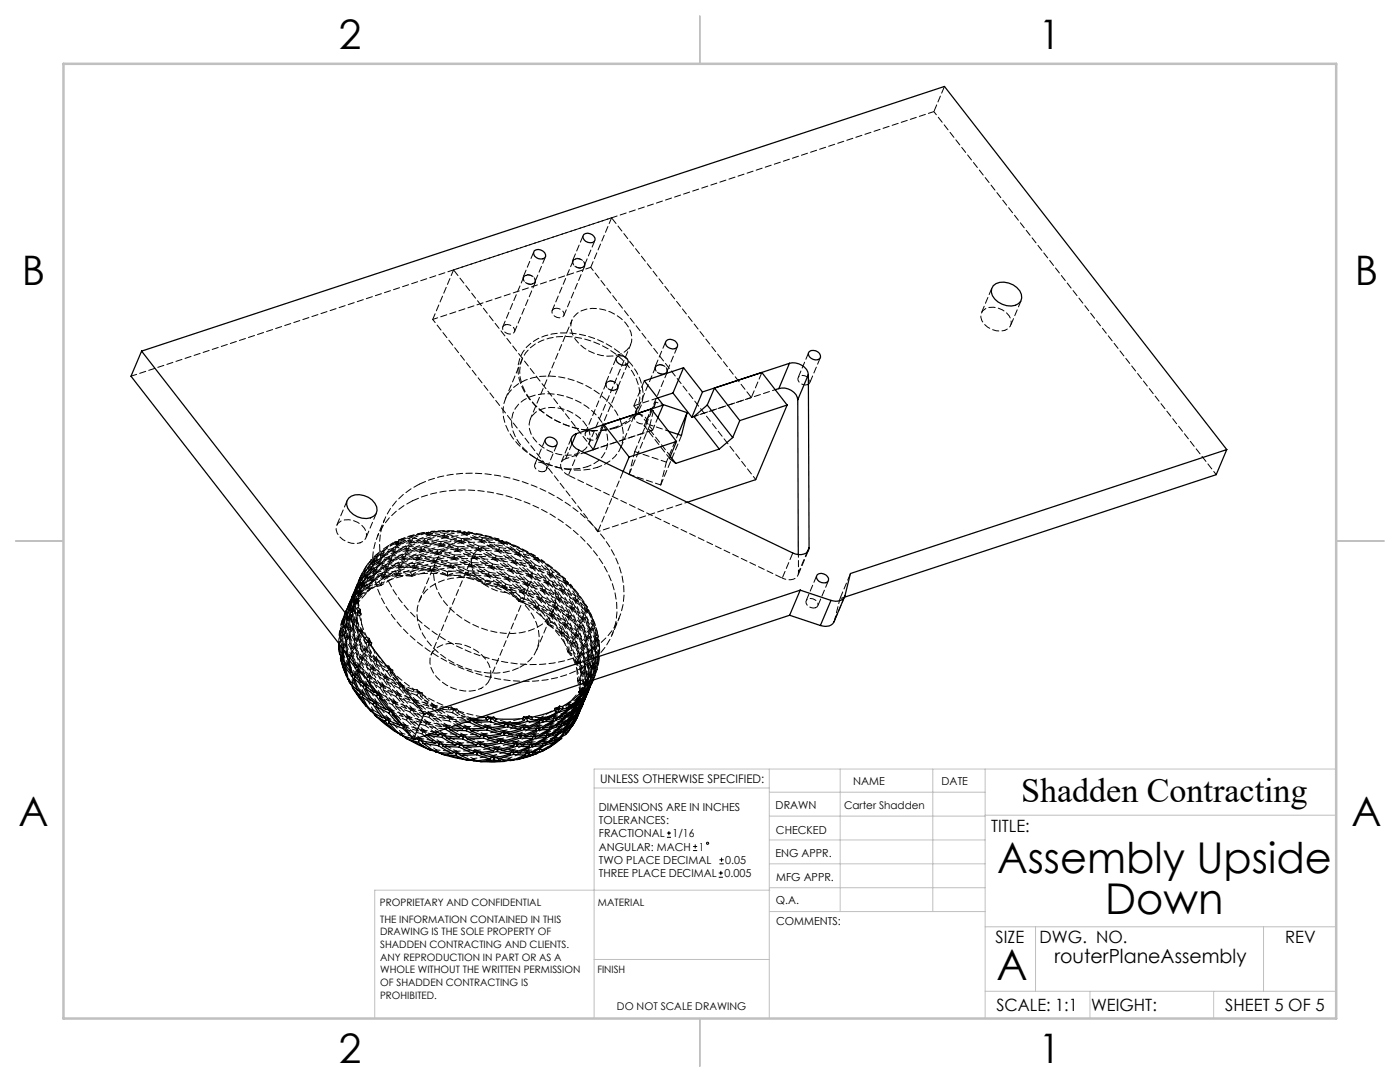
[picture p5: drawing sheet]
<svg xmlns="http://www.w3.org/2000/svg" width="279mm" height="216mm" viewBox="0 0 279 216" stroke-linecap="round" stroke-linejoin="round" font-family="sans-serif">
<defs><g id="words">
<g font-size="8.5">
<text x="199" y="174.2">Assembly Upside</text>
<text x="220.6" y="182.3">Down</text>
<text x="198.9" y="195.5">A</text>
</g>
<g font-size="8.1">
<text x="67.6" y="9.7">2</text>
<text x="207.3" y="9.7">1</text>
<text x="4.4" y="57">B</text>
<text x="270.4" y="57">B</text>
<text x="3.7" y="164.9">A</text>
<text x="269.7" y="164.9">A</text>
<text x="67.6" y="212.2">2</text>
<text x="207.3" y="212.2">1</text>
</g>
<text font-size="6.9" x="203.8" y="160.1">Shadden Contracting</text>
<text font-size="3.9" x="210.4" y="192.1">routerPlaneAssembly</text>
<g font-size="3.4">
<text x="197.8" y="166">TITLE:</text>
<text x="198.7" y="188.1">SIZE</text>
<text x="207.5" y="188.1">DWG. NO.</text>
<text x="256.5" y="188.2">REV</text>
<text x="198.8" y="201.7">SCALE: 1:1</text>
<text x="217.7" y="201.8">WEIGHT:</text>
<text x="244.5" y="201.7">SHEET 5 OF 5</text>
</g>
<text font-size="2.4" x="119.8" y="156.2">UNLESS OTHERWISE SPECIFIED:</text>
<g font-size="2.2">
<text x="119.5" y="161.8">DIMENSIONS ARE IN INCHES</text>
<text x="154.8" y="161.4">DRAWN</text>
<text x="170.2" y="156.7">NAME</text>
<text x="187.9" y="156.7">DATE</text>
<text x="119.5" y="164.4">TOLERANCES:</text>
<text x="119.5" y="167.1">FRACTIONAL</text>
<text x="134.2" y="167.1">1/16</text>
<text x="154.9" y="166.3">CHECKED</text>
<text x="119.5" y="172.4">TWO PLACE DECIMAL</text>
<text x="119.5" y="169.7">ANGULAR: MACH</text>
<text x="139.5" y="169.7">1</text>
<text x="144.7" y="172.4">0.05</text>
<text x="154.8" y="171">ENG APPR.</text>
<text x="119.5" y="175">THREE PLACE DECIMAL</text>
<text x="144.6" y="175">0.005</text>
<text x="154.9" y="175.7">MFG APPR.</text>
<text x="154.9" y="180.4">Q.A.</text>
<text x="154.9" y="184.6">COMMENTS:</text>
</g>
<g font-size="2.1">
<text x="168.5" y="161.5">Carter Shadden</text>
<text x="123.1" y="201.6">DO NOT SCALE DRAWING</text>
</g>
<g font-size="2">
<text x="75.8" y="180.7">PROPRIETARY AND CONFIDENTIAL</text>
<text x="75.9" y="184.1">THE INFORMATION CONTAINED IN THIS</text>
<text x="119.3" y="180.7">MATERIAL</text>
<text x="75.9" y="186.7">DRAWING IS THE SOLE PROPERTY OF</text>
<text x="75.9" y="189.2">SHADDEN CONTRACTING AND CLIENTS.</text>
<text x="75.9" y="191.7">ANY REPRODUCTION IN PART OR AS A</text>
<text x="75.9" y="194.2">WHOLE WITHOUT THE WRITTEN PERMISSION</text>
<text x="75.9" y="196.8">OF SHADDEN CONTRACTING IS</text>
<text x="119.2" y="194.2">FINISH</text>
<text x="75.9" y="199.3">PROHIBITED.</text>
</g>
</g></defs>
<g fill="none" stroke="#000" stroke-width=".2">
<path d="M133.1 167.1h.8M133.1 166.2h.8M133.5 165.8v.9M138.3 169.7h.8M138.3 168.9h.8M138.7 168.5v.8M143.4 175h.9M143.4 174.2h.9M143.6 172.4h.8M143.6 171.6h.8M143.9 173.8v.8M144 171.1v.9"/>
<circle cx="141.2" cy="168.3" r=".22"/>
</g>
<g fill="none" stroke="#c0c0c0" stroke-width=".2">
<path d="M118.6 157.2h34.9M153.5 153.5v49.7M153.5 158.1h43.1M167.7 153.5v28.4M186.2 153.5v28.4M196.6 153.5v49.7M266.7 153.5h-148.1v49.7M153.5 167.6h43.1M153.5 162.8h43.1M153.5 172.4h43.1M153.5 177.1h43.1M153.6 177.6h-78.8v25.6"/>
<path d="M196.6 162.7h70.1M118.6 191.5h34.9M153.6 181.9h43M196.6 197.8h70.1M196.6 184.9h70.1M206.7 184.9v12.9M217.5 197.8v5.4M242.2 197.8v5.4M252.2 184.9v12.9"/>
</g>
<path d="M139.7 3.2v9.5M3.1 107.9h9.6M266.7 107.9h9.5M139.7 203.2v9.6" fill="none" stroke="#c0c0c0" stroke-width=".25"/>
<path d="M12.7 12.7h254v190.5h-254z" fill="none" stroke="#c0c0c0" stroke-width=".5"/>
<g fill="none" stroke="#000" stroke-width=".25">
<path d="M106.6 50a1.48 1.48 0 0 1 2.3 1.2 1.34 1.34 0 0 1-1.5 .4 1.34 1.34 0 0 1-.9-1.3zM116.5 46.8a1.46 1.46 0 0 1 2.2 1.1 1.35 1.35 0 0 1-1.4 .4 1.35 1.35 0 0 1-1-1.2zM198.2 57a3.7 3.7 0 0 1 5.3 1 1.87 1.87 0 0 1 .2 2.1 1.87 1.87 0 0 1-1.9 1 3.9 3.9 0 0 1-4-2.8l.1-.7zM28.3 70.1l56.3 72.4M28.3 70.1l160.2-52.8 56.3 72.4M28.3 70.1l-2.2 5 56.4 72.4M123.1 71.2a1.45 1.45 0 0 1 2.3 1.1 1.37 1.37 0 0 1-1.5 .5 1.37 1.37 0 0 1-1-1.3zM133 68a1.43 1.43 0 0 1 2.2 1.1 1.35 1.35 0 0 1-1.5 .4 1.35 1.35 0 0 1-.9-1.2zM134.3 78.4l-3 1M134.3 78.4l3.8 4.9M136.4 73.4l-7.8 2.6 3.8 4.8M136.4 73.4l3.8 4.8"/>
<path d="M136.4 73.4l-2.1 5M140.2 78.2l-2.1 5.1M152 74.3l5.1 6.5M155.4 77.5a3 3 0 0 1 3.8 2.3M155.4 77.5l-.7 .3M157.6 72.5a3 3 0 0 1 3.7 2.3M157.6 72.5l-17.4 5.7M157.6 72.5l-2.2 5M159.2 79.8l.1 30.9M161.3 74.8l.2 34.5M161.3 74.8l-2.1 5M161.5 70.2a1.45 1.45 0 0 1 2.3 1.1 1.34 1.34 0 0 1-1.4 .5 1.34 1.34 0 0 1-1-1l-.1-.4z"/>
<path d="M69.6 99.4a3.6 3.6 0 0 1 5.2 1 1.85 1.85 0 0 1 .2 2.1 1.85 1.85 0 0 1-1.9 1 3.9 3.9 0 0 1-3.9-2.8v-.7zM109 87.5a1.43 1.43 0 0 1 2.2 1.1 1.35 1.35 0 0 1-1.5 .4 1.35 1.35 0 0 1-.9-1.2zM115 86.5a1.43 1.43 0 0 0-1 1.1 1.43 1.43 0 0 0 .5 1.4l1 .8 42.7 20.5a2.54 2.54 0 0 0 3-.2l.3-.8M115 86.5l-.8 2M116.6 90.3l1.8-.6 2.1-5 5.1 6.5M125.6 91.2l-1.2 2.9M130 81.6l5 6.5M132.3 80.7l4.8 1.6M132.4 80.8l-17.4 5.7M132.4 80.8l-1.1 2.5M133.8 91.1l1.1 1.4M135 88.1l-9.4 3.1"/>
<path d="M135 88.1l-1.4 3.4 1.3 1M137.1 82.3l-1.1 4.6-2.6-.9M137.1 82.3l-1.8 4.4M138.5 83.1l5 6.5M138.5 83.1l-.4 .2M141.1 80.8l1.5-3.4 5 6.5M141.1 80.8l5.1 6.5M141.1 80.8l-2.6 2.3M143.5 89.6l-8.6 2.9M146.2 87.3l-2.7 2.3M147.6 83.9l-1.4 3.4M157.1 80.8l-6.3 14.9-13.6 4.5"/>
<path d="M157.1 80.8l-9.5 3.1M244.8 89.7l-75.1 24.7-1.1 4.5a2.07 2.07 0 0 1-2.8 .9M244.8 89.7l-2.1 5-74.2 24.5M159.7 117.8l6.1 2M159.7 117.8l-75.1 24.7M159.7 117.8l-2.1 5M161.5 109.3l-.4 .9M163.1 114.7a1.46 1.46 0 0 1 2.2 1.1 1.35 1.35 0 0 1-1.4 .4 1.35 1.35 0 0 1-1-1.2zM165.8 119.8l-2.1 5M168.6 119.1l-2.2 5a2.04 2.04 0 0 1-2.7 .7M67.6 128.5v.2M67.6 128.4l.1 1"/>
<path d="M67.7 129.5l.1 1.1M67.7 128.6v.9M67.8 130.6l.7 1.3M68 131.5l1.2 3.5M68 131l-.1 .4 .2 .5M68.1 131.9l.8 2.3M68.1 131.9l.5 .8M68.2 129.2l.3 2.7M68.5 131.9l.2 .1M68.6 132.7l.3 1.5M68.9 133.2l1.3 1.7M68.9 134.2l.6 1.4"/>
<path d="M68.9 133.2l.6 2.3M68.9 132.6l-.3 .1M69.1 132.9l-.2 .3M69.3 131.1l.7 3M69.3 131.1l-.9-1.7 .4 3 1.2 1.7M69.5 135.5l.6 1.1M69.6 131.6l.8 2.9 1.6 1.6M69.6 131.6l1.3 1.6M69.6 131l-.3 .1M69.8 131.3l-.2 .3M70 134.1l.3 .1M70.1 136.6l1.3 1.2"/>
<path d="M70.2 136.6l.2 .7 .4 .5M70.2 134.9l1.2 2.9M70.4 137.3l1.2 1.9 1.5 1.8M70.6 134.8l-.4 .1M70.6 132.3l.2 .2M70.7 135.4l1.2 2.9 2 1.5M70.7 135.4l1.7 1.6M70.8 137.8l1.6 2.2M70.8 137.8l.9 .8M70.9 135l-.2 .4M70.9 133.2l1.1 2.9M71.1 132.9l.1 .1"/>
<path d="M71.3 133.1l-.4 .1M71.4 133.7l1.2 2.9 2 1.5M71.4 133.7l1.4 1.3M71.4 137.8l.4 .1M71.5 133.4l-.1 .3M71.7 138.6l.7 1.4M72 136.1l.5 .2M72.1 138.4l-.4 .2M72.3 139.1l2.1 1.4M72.3 139.1l1.2 2.1M72.4 138.7l-.1 .4M72.4 137l1.5 2.8"/>
<path d="M72.4 140l1.3 1.5M72.8 136.8l-.4 .2M73 137.4l1.6 2.8 2.4 1.3M73 137.4l2.1 1.5M73.1 137l-.1 .4M73.3 135.7l1.3 2.4M73.9 139.8l.5 .1M74.5 137.3l.8 1.2 .5 .4M74.6 138.1l.5 .1M75.1 138.9l1.9 2.6M75.5 138.7l-.4 .2M75.8 139.3l1.9 2.6 .7 .3"/>
<path d="M75.8 139.3l.6 .3M75.8 138.9v.4M115.5 139.4l-2.6 2M115.5 139.4l-1.4 1.5-1.2 .5M115.6 140l.1 .1M115.7 138.4l-1.6 1.4-1.9 1.2M115.7 138.4l.4 .2M115.9 138l.2 .6M116 138l.5 .5M116.1 138h-.6l.2 .4M116.1 138.6l-.6 .8M116.1 139.5h.1"/>
<path d="M116.3 137.8l-.2 .2M116.3 137.8v.2h-.2M116.3 137.8h.5M116.4 138.5l-1.9 2.2M116.5 138.4l-.1 .1M116.5 139.9l-1.4 3.3-.9 1.2M116.6 139.9l.2-.4-1.9 3.2M116.6 137.3h-.5l.2 .5M116.6 137.3l.2 .1v.4M117.1 138.7l-.4 .9zM117.3 137.4l-.5 .4M117.4 137.8l-.6 1.4-1.3 1.9"/>
<path d="M117.4 137.2l.1 .1M117.5 137.8l-1 2.1-1 1.2M117.5 137.3l-1.6 2.4-1.4 1M117.5 137.3l-1 1.1M117.6 136l-1 1.3M117.8 137l-.4 .9 .4-.9M117.9 136.6l-.6 .8M117.9 136.6l-.7 1.7-1 1.2M118.1 136.2l-.2 .5M118.3 135.8l-.2 .4 .3-.6-1.1 2.1-1.1 1.8M118.3 135.7l-1 1.7M118.3 135.7l-.4 .9"/>
<path d="M118.4 135.7l-.1 .1M157.6 122.8l-75.1 24.7M157.6 122.8l6.1 2M73.5 141.2l.9 1M73.5 141.2l.4 .6 .5 .4M74.4 142.2l1.9 1M74.4 142.1l.5 .7 .7 .5M74.4 140.5l1.9 2.7M74.8 140.3l-.4 .2M74.8 142.7l2 1.8 2.1 1.5M75.1 140.9l1.9 2.6 2.7 1.2M75.1 140.9l2.5 1.4"/>
<path d="M75.1 140.5v.4M75.6 143.3l2.3 1.8M75.6 143.3l1.3 .6M76.3 143.2l.5 .1M76.9 143.9l1 1.2M77 141.5l.5 .1M77.2 143.6l-.3 .3M77.5 143.8l.1 .5M77.6 142.3l2.1 2.4M77.6 144.3l2.8 1M77.6 144.3l1.7 1.8M77.9 142l-.3 .3"/>
<path d="M77.9 145.1l.9 .8 .9 .4M78.2 142.1l.1 .5M78.3 142.6l2.2 2.4M78.3 142.6l.6 .2M79.3 146.1l1.2 .8M79.3 146.1l.6 .5 .6 .3M79.7 144.7h.6M80.3 146.8l.8 .6 .9 .3M80.4 145.3l1.5 1.5M80.5 146.9l1.9 .5M80.6 145.1l-.2 .2M80.9 147.3l5 2.3"/>
<path d="M82 147.7l2.7 1.3M82 147.7l1.5 .4M83.1 147.3l.5 .4 3.2 .6M83.3 147.4l-.7 .1M83.5 148.1l1.2 .9M83.7 147.7l-.2 .4M84.1 147.8l.3 .5M84.4 148.3l3.1 .5M84.4 148.3l2 1.4M84.6 142.5l-2.1 5M84.7 146.8l2.1 1.5M84.7 149l1.1 .6 .6 .2"/>
<path d="M85.9 146.4l1.6 .3M86.4 149.7l1.3 .5M86.4 149.7l.6 .4 .7 .1M86.7 146.1l.8 .6M87.2 146l1.2 .8M87.3 148.2l-.5 .1M87.4 150.1l1 .4 1 .2M87.5 148.8l2.7 1.6M87.6 148.4l-.1 .4M87.7 150.2l2.5 .2M88 146.5l-.5 .2M88.1 148.5l.3 .4"/>
<path d="M88.2 150.5l2.6 .7 2.6 .5M88.2 147.1l-3.1-.5 2.6 1.8 3.2 .3M88.2 147.1l2.7 1.6M88.3 146.8l-.1 .3M88.4 146.8l3.2 .3M88.4 148.9l2.7 1.5 3.3-.1M88.4 148.9l3.3 .2M88.7 145.5h.2M88.8 146.8l.3 .4M88.9 145.5l2.7 1.6M88.9 145.4v.1M89.1 147.2l2.7 1.5h3.3"/>
<path d="M89.1 147.2l3.3 .3M89.4 150.7l2.9 .7M89.4 150.7h1.6M89.8 145.6l2.7 1.5 3.3-.1M89.8 145.6l3.3 .2M90.7 150.1l-.5 .3M91 150.7l1.3 .7M91 144.7l1.3 .7M91 150.3v.4M91.4 148.5l-.5 .2M91.5 144.5l1.7 1 3.2-.2M91.5 150.4l.4 .3"/>
<path d="M91.7 149.1l2.7 1.2M91.7 148.7v.4M91.9 150.7l2.1 1M92 146.8l-.4 .3M92.2 148.7l.4 .4M92.3 145.4l-2.8-.2 .3 .4M92.3 151.4l1 .3 .8-.1M92.4 147.5l2.7 1.2M92.4 147v.5M92.6 149.1l2.7 1.1 3.2-.4M92.7 145.2l-.4 .2M92.8 144.1h.9"/>
<path d="M92.9 147.1l.4 .4M93.1 145.8l2.7 1.2M93.1 145.4v.4M93.3 147.5l2.7 1.1 3.2-.5M93.6 145.4l.4 .4M93.7 144.1l2.7 1.2M93.8 143.8l-.1 .3M94 145.8l2.7 1.1 3.2-.4M94 151.7l1.4 .1M94 151.7l.6 .1h.8M94.3 143.8l.4 .3M94.7 144.1l2.7 1.2 3.2-.4"/>
<path d="M94.7 143.5l1.5 .3M94.8 150l-.4 .3M94.9 151.7l1.1 .3 1-.1M95.1 150.6l-3.2 .1M95.1 150.6l2.7 .8M95.1 150.2v.4M95.5 148.4l-.4 .3M95.7 150.2l.4 .3M95.8 148.5v.4M95.8 148.9l-3.2 .2M95.8 148.9l2.7 .9M96.1 143.1l.9 .1"/>
<path d="M96.2 146.7l-.4 .3M96.2 143.8h-2.3M96.4 148.5l.4 .3M96.5 147.3l-3.2 .2M96.5 147.3l2.7 .8M96.5 146.9v.4M96.8 145.1l-.4 .2M97 143.2l.4-.3 .4 .4M97 143.2v.2l.2 .3M97 146.9l.4 .3M97.2 143.7l-1 .1M97.2 145.7l-3.2 .1"/>
<path d="M97.2 145.7l2.7 .8M97.2 145.2v.5M97.8 143.3l-.6 .4M97.8 145.2l.3 .4M97.8 143.3h.4M97.8 143.3l.2 .1 .2-.1M97.8 151.4l-2.4 .4M97.9 144h.1M97.9 144l-3.2 .1M97.9 143.4v.6M98 144l2.6 .9M98.1 151.1l-.3 .3"/>
<path d="M98.2 143.4l.5 .4M98.2 143.3l.3-.2 .5 .3M98.5 151.2l.1 .4M98.6 151.6l1.2 .3M98.6 151.6l-1.6 .3M98.7 143.8l1 .4M98.8 149.4l-.3 .4M99 143.4l.1 .2-.4 .2M99.1 151.2l.3 .2M99.2 149.5l.1 .5M99.3 150l-3.2 .5M99.3 150l2.5 .5"/>
<path d="M99.4 151.4l2 .3M99.5 147.8l-.3 .3M99.8 149.5l.4 .3M99.8 151.9h-2.8M99.9 147.9v.4M99.9 148.3l-3.1 .5M99.9 148.3l2.6 .5M100.2 146.2l-.3 .3M100.4 147.9l.4 .2M100.6 146.3v.4M100.6 146.7l-3.2 .5M100.6 146.7l2.6 .4"/>
<path d="M100.7 151.9l-4.9 .1M100.9 144.5l-.3 .4M101.1 146.2l.4 .3M101.2 144.6l.2 .4M101.4 145l-3.3 .6M101.4 145l2.5 .5M101.4 151.7l-.6 .2h-1M101.8 150.5l-3.1 .7-2.6-.7M101.8 144.6l.4 .2M102 150.1l-.2 .4M102.4 150.1l.1 .4M102.5 148.8l-3.1 .8-2.6-.8"/>
<path d="M102.5 150.5l-3.1 .9M102.5 150.5l2.4 .1M102.7 151.6l-1.3 .1M102.7 151.6l-.7 .2-.6-.1M102.7 148.4l-.2 .4M103 150l.4 .2M103.1 148.5l.1 .4M103.2 147.1l-3.1 .9-2.7-.8M103.2 148.9l-3 .9M103.2 148.9l2.4 .1M103.4 146.8l-.2 .3M103.6 144.1l-3.9 .1"/>
<path d="M103.6 144.1l-2.1 .6-1.8-.5M103.7 148.4l.3 .2M103.8 146.8l.1 .4M103.9 145.5l-3.1 .8-2.7-.7M103.9 147.2l-3.1 .9M103.9 147.2l2.4 .2M104.1 145.1l-.2 .4M104.1 151.3l-1.6 .3M104.3 143.4l-2 .1-3.3-.1M104.3 143.4v.1l.3 .3M104.4 146.8l.3 .1M104.5 145.2l.1 .4"/>
<path d="M104.6 145.6l-3.1 .9M104.6 145.6l2.4 .1M104.6 143.8l-1 .3M104.9 150.6l-2.2 1M104.9 143.2l-.3 .6M105 150.2l-.1 .4M105 143.3l-.5-.3-.2 .4M105.1 145.1l.3 .2M105.1 143.3l.2 .6M105.2 144l-3 .8M105.3 143.9l-.1 .1M105.3 143.9h.1"/>
<path d="M105.3 143.9l2.4 .1M105.3 150.2l.2 .4M105.4 143.3l.6 .3M105.4 143.2l-.4 .1M105.4 143.2l-.1 .2-.3-.1M105.5 150.6l-1.4 .7M105.6 149l-2.9 1.2-2.5-.4M105.7 148.6l-.1 .4M106 150.1l.3 .1M106 143.6l.9 .1M106 148.6l.2 .4M106.1 143.1l-.5-.2-.2 .3"/>
<path d="M106.1 143.1l.1 .3-.2 .2M106.2 149l-2.8 1.2M106.3 147.4l-2.9 1.1-2.6-.4M106.4 147l-.1 .4M106.6 150.5l-2.5 .8M106.6 150.5l-1.1 .1M106.6 148.4l.4 .2M106.7 147l.2 .3M106.9 147.3l-2.9 1.3M107 145.7l-2.9 1.2-2.6-.4M107.1 145.3l-.1 .4M107.1 150.4l-1.8 .6-2.1 .6"/>
<path d="M107.4 146.8l.3 .1M107.4 145.3l.2 .4M107.6 145.7l-2.9 1.2M107.7 144l-3 1.2-2.5-.4M107.7 149.9l-.4 .4-.7 .2M107.8 143.7l-.1 .3M107.9 150l-1.6 .2M108.1 145.2l.3 .1M108.1 143.7l.2 .3M108.3 144l-2.9 1.3M108.3 148.7l-2.6 1.5h-2.3M108.3 148.7l-2.1 .3"/>
<path d="M108.4 148.4l-.1 .3M108.7 148.3l.2 .3M108.7 143.5l.4 .1M108.9 148.6l-2.6 1.6M108.9 149.5l-1 .5M109 147.1l-2.6 1.5h-2.4M109 147.1l-2.1 .2M109 146.7v.4M109.3 148.1h.3M109.4 146.6l.2 .4M109.6 147l-2.6 1.6M109.7 145.5l-2.6 1.5-2.4-.1"/>
<path d="M109.7 145.5l-2.1 .2M109.7 145.1v.4M109.8 149l-.3 .2M110 146.4l.3 .1M110.1 145l.2 .3M110.1 148.8l-1.1 .6M110.3 145.3l-2.6 1.6M110.3 142.6l-3.4 1.1M110.3 142.6l-1.9 1.1h-1.5M110.4 143.8l-2.7 1.5h-2.3M110.4 143.8l-2.1 .2M110.5 143.4l-.1 .4"/>
<path d="M110.7 147.7v.4M110.7 148.1l-1.8 .5M110.7 144.7l.3 .1M110.7 148.1l-1.8 1.4M110.7 141.7l-2.2 .8-2.4 .6M110.7 141.7l.1 .3 .3 .1M110.8 143.4l.2 .3M111 143.7l-2.6 1.6M111 147.6l.2 .2M111.1 142.1l-.8 .5M111.2 141.4l-.1 .7M111.2 147.8l-1.1 1"/>
<path d="M111.3 141.5l-.5-.2-.1 .4M111.3 141.5l.4 .5M111.4 143.1l.3 .1M111.4 146.1v.3M111.4 146.4l-2.4 1.8-2 .4M111.4 146.4l-1.8 .6M111.5 147.2h.3M111.6 141.4l.6 .1M111.6 142.1l-2.5 1.5M111.7 141.3l-.4 .2M111.7 141.3l-.1 .2h-.3M111.7 142l-.1 .1"/>
<path d="M111.7 142h.1M111.7 146l.2 .2M111.9 146.2l-2.3 1.9M111.9 147.5l-1.8 1.3M111.9 147.5l-.7 .3M112 147.4l.1-.1-.2 .2M112 144.4l.1 .3M112.1 144.7l-2.4 1.9-2 .3M112.1 144.7l-1.8 .6M112.2 141l-.5-.1v.4M112.2 141l.2 .1-.2 .4M112.3 145.6h.2"/>
<path d="M112.4 144.3l.2 .3M112.6 144.6l-2.3 1.9M112.7 142.8l.1 .3M112.8 143.1l-2.4 1.9-2 .3M112.8 143.1l-1.8 .6M112.9 146.6l-1.1 .6M112.9 141.4l-.7 .1M112.9 143.9l.3 .1M113.1 142.7l.1 .2M113.2 142.9l-2.2 1.9M113.2 145.1l.1 .2M113.3 145.3l-2 2.2-1.7 .6"/>
<path d="M113.3 145.3l-1.4 .9M113.5 141.1v.4M113.5 141.5l-1.8 .5M113.5 141.5l-2.4 1.8-2 .3M113.5 145.8l-.6 .8M113.5 144.9l.2 .2M113.6 142.3h.2M113.7 145.1l-1.9 2.1M113.8 141l.1 .3M113.9 143.4l.1 .3M113.9 141.3l-2.2 1.9M114 143.7l-2 2.1-1.7 .7"/>
<path d="M114 143.7l-1.4 .9M114 144.4h.2M114.2 143.3l.2 .1M114.3 144.8l-.6 .7M114.3 140.7h.2M114.4 143.4l-1.9 2.2M114.6 141.8l.1 .2M114.7 143.8v.1M114.7 142l-2 2.2-1.7 .6M114.7 142l-1.5 .9M114.7 143.9l-1 1.2M114.7 142.7h.2"/>
<path d="M114.7 143.9l-1.2 1.9M114.9 141.6l.2 .1M115.1 141.7l-1.9 2.3M115.3 142.9l-1 1.9zM115.3 140.2l.1 .2M115.4 142.1v.2M115.4 140.4l-1.5 .9M115.4 140.4l-2 2.2-1.7 .6M115.4 142.3l-1.6 2.4-1.3 .9M115.4 142.3l-1 1.1M115.5 141.1h-.1M115.6 141.9l-1.4 2.5"/>
<path d="M115.7 142l-.4 .8M115.7 142l-.2 .4M115.7 140.1l-1.9 2.2M115.7 140.1l1.1-1.1-1.6 2.4-1.4 .9M115.8 141.6l-.9 1.1M115.9 141.6l.2-.5-.5 .8M116 140.5l.1 .1M116.1 140.6l-1.6 2.5-1.3 .9M116.1 140.6l-1 1.1M116.2 140.8l-.2 .4 .4-.9-.2 .5"/>
</g>
<g fill="none" stroke="#000" stroke-width=".2" stroke-dasharray="1.3 .6" stroke-dashoffset=".8">
<path d="M128.6 84.9l1.2 1M130.8 80.2l1.5 .5M70.4 119.1l1.1-1.2M70.6 118.7v1.5M70.7 119.4l.1-1.5M71 118.6l-1 1.2M71.1 117.4l1.1-1.1M71.7 117l-1 1.1M71.8 115.8l1-1.1M71.8 117.7l1.5-.9M72.4 115.3l-1 1.2M72.5 114.1l1-1.1"/>
<path d="M72.5 116l1.5-.8M73.1 113.7l-1 1.1M73.2 114.4l1.5-.9M73.9 112.7l1.4-.8M73.9 116.8l1.6-.1M74.1 114.1l-1.4 .9M74.8 112.4l-1.4 1M75.4 110.8l-1.3 .9M85.7 113.4l-1.5 .3M93.3 114.3h-1.6M100.8 116.9l-1.5-.3M102 117.9l-1.2-1"/>
<path d="M115.5 119.4l1.2 1.2M137.2 100.2l-17.9 5.9M67.8 127.2l.4 1.7M68.2 128.1l-.3-1.7M68.5 125.6l.4 1.6M68.5 123.6v1.5M68.6 124.3l.2-1.5M68.9 126.4l-.3-1.6M69.2 124l.4 1.6M69.2 122v1.5M69.3 122.7l.2-1.5M69.6 124.8l-.3-1.7"/>
<path d="M69.9 122.3l.4 1.6M69.9 120.3v1.5M70 121l.1-1.5M70.3 123.1l-.3-1.6M70.6 120.7l.4 1.6M108.4 122.3l-1-1.2M113.2 127.8l-.6-1.4M114.5 130.1l1 1.3M116.7 137.8l-.1 1.6M116.9 134.1l.4 1.6M117.1 138.5l.1-1.5M117.4 136.2l-.1 1.5"/>
<path d="M117.6 132.4l.4 1.7M117.8 136.9l.1-1.5M118.1 134.5l-.1 1.6M118.3 130.8l.4 1.6M118.5 135.2l.1-1.5M118.8 132.9l-.1 1.5M119 129.2l.4 1.6M119.3 131.6l-.3-1.6M85.9 146.4l-1.5-.3M89.6 143.8l1.4 .9M116.4 140.2l.1-1.5"/>
</g>
<g fill="none" stroke="#000" stroke-width=".2" stroke-dasharray="1.3 .6" stroke-dashoffset="-.2">
<path d="M186.4 22.3l2.1-5.1M106.5 50.2l-2.1 5.1M106.8 56.2l2.1-5M116.4 47l-2.1 5M116.6 53l2.1-5M122.1 43.5l27.8 35.8M198 57.4l-2.1 5.1M123 71.4l-2.1 5M123.2 77.4l2.1-5M128.6 76l-2.1 5M132.9 68.2l-2.2 5M133.1 74.2l2.1-5.1"/>
<path d="M152.1 74.3l-2.2 5M161.4 70.3l-2.1 5.1M161.6 76.4l2.1-5.1M201.7 64.9l2.1-5M69.3 99.8l-2.1 5.1M108.8 87.7l-2.1 5M109.1 93.7l2.1-5M114.1 87.3l-2.1 5M115.5 89.8l-2.1 5M118.4 89.7l-27.9-35.8M73 107.3l2.2-5M84.7 106.2a21.3 21.3 0 0 0-5.2 1.6"/>
<path d="M90.5 108.4a6.7 6.7 0 0 0-3.4 9 15.7 15.7 0 0 0 11.9 8.8 12.1 12.1 0 0 0 9.1-1.6 6.9 6.9 0 0 0 1.6-9.6 16.6 16.6 0 0 0-17.8-7.1l-1.4 .5M119.3 106.1l5.1-12M156.1 115.4l-42.7-20.6M158.2 110.3l-2.1 5.1M159.3 114.8l2.1-5M163 114.9l-2.1 5M168.6 118.9l-2.1 5M169.7 114.4l-2.1 5.1M103.6 133.2a6.7 6.7 0 0 0 3.4-8.9 15.7 15.7 0 0 0-11.9-8.8 12.1 12.1 0 0 0-9.1 1.5 6.9 6.9 0 0 0-1.6 9.6 16.6 16.6 0 0 0 17.8 7.2l1.4-.6M163.2 120.9l2.1-5.1"/>
</g>
<g fill="none" stroke="#000" stroke-width=".2" stroke-dasharray="1.3 .6" stroke-dashoffset=".5">
<path d="M186.4 22.3l56.3 72.4M117.9 53.3l32.9 42.4M135.3 86.7l-2.3 5.5M70 119.9l.9 .1M70 119.8l.9 .2M70.1 119.5l.8 .5M70.2 119.4l.7 .6M70.3 119l-.3 .9M70.7 118.2l.9 .2M70.7 118.1l.9 .2M70.8 117.9l.8 .5M70.9 117.8l.7 .5"/>
<path d="M70.9 120l-.5-.9M71.2 119.1l1.5-1.7M71.2 119.1l-.7 .7M71.2 117l.4-.9M71.4 116.6l.9 .1M71.4 117l-.3 .9M71.4 116.5l.9 .2M71.5 117.9l.6 .7M71.6 116.1l.7 .6M71.6 118.3l-.5-.9M71.6 118.4l-1 .3M71.8 115.4l.5-.9"/>
<path d="M71.8 117.1a13.3 13.3 0 0 0-.3 4.2M72.1 114.8l.9 .3M72.1 118.6l-.3-.9M72.2 116.3l.6 .7M72.3 114.5l.7 .6M72.3 116.7l-.5-.9M72.3 116.7l-.9 .3M72.3 116.7l-.6-.8M72.8 117l-.3-1M72.8 114.7l.7 .6M73 115.1l-.5-1M73.3 116.8l.6 .7"/>
<path d="M73.5 115.3l-.3-.9M73.5 113l.7 .7M73.9 117.5l-.2-.9M73.9 112l-.6 .8M73.9 116.8l-1.8 1.4M74 115.2l.6 .7M74.2 112.2a12.3 12.3 0 0 0-2 3.6M74.2 113.7l-.3-1M74.6 115.9l-.2-1M74.7 113.5l.6 .7M74.9 112h-1M75.3 114.2l-.2-.9"/>
<path d="M75.3 111.9l.6 .7M75.9 112.6l-.1-.9M76 110.2l.6 .7M76.1 116.4a21 21 0 0 1 5.6-1.7M76.2 114.4l.5 .8M76.6 110.9l-.1-.9M76.8 114.3l2.1-.3M76.9 112.7l.5 .8M77.5 112.6l2.1-.2M77.6 111.1l.5 .8M78.1 114.4l-2 .3M78.2 111l2.1-.3"/>
<path d="M78.3 109.4l.5 .8M78.4 108.3l-.8 .6M78.8 112.8l-2 .3M78.9 109.3l2.1-.2M78.9 114l.4 .8M79.5 108.6l-1.1-.3M79.5 111.1l-2 .3M79.6 112.4l.4 .8M80.2 109.5l-2 .3M80.3 110.7l.4 .9M81 109.1l.4 .8M81.7 107.4l2-.9"/>
<path d="M81.7 107.4l.4 .9M84.7 106.2l-1 .3M86 113.9l4-.6M86.6 113.2l2.1 .6M86.7 112.2l4-.6M86.9 106.1l4-.1M87 113.7l1.9 .9M87.4 110.6l4-.6M88.1 108.9l4-.6M88.7 106.4l2.2-.4M88.8 107.3l4-.6M89.3 114.9l4-.2"/>
<path d="M89.6 114.7l.9-.3 1.2-.1M90 113.3l4-.2M90 113.3l.8-.6M90.7 111.6l4-.2M90.7 111.6l.7-.6M91.4 110l4-.2M91.4 110l.7-.6M91.9 106h-1M92 106a28.7 28.7 0 0 0-6 .1M92.1 108.3l4-.2M92.1 108.3l.7-.5M92.8 106.7l-.9-.7"/>
<path d="M93.3 114.7l4.1 .3M93.3 114.7l.9-.4M94 113.1l4.1 .2M94 113.1l.9-.5M94.3 111.1l-8.3 19.6M94.4 106.4l-1-.2M94.6 114.9l1.8 1.3M94.7 111.4l4 .3M94.7 111.4l.9-.4M95.4 109.8l4 .2M95.4 109.8l.9-.5M96.1 108.1l4 .3"/>
<path d="M96.1 108.1l.9-.4M96.2 107.3l2.3 .1M97.1 116.5l2.2 .1M97.4 115l1-.3M98.1 113.3l1-.3M98.7 111.7l1.1-.3M99.4 110l1-.3M99.5 107.6l-1-.2M100.1 108.4l.9-.3M100.1 108.4l-.6-.8M100.6 117.3l-.5-.9M101.3 115.6l-.5-.9"/>
<path d="M101.9 108.6l-.9-.5M101.9 108.6l1.8 1.4M101.9 114l-.4-.9M102 117.9l1.4 1.6M102.6 112.3l-.5-.9M103.3 110.7l-.5-.9M103.6 120l-3-2.7M103.7 110l2.1 .5M104.1 120l2 .5M104.2 118.3l-.3-.9M104.2 118.3l-2.9-2.7M104.9 116.7l-.3-1"/>
<path d="M104.9 116.7l-3-2.7M105.6 115l-.3-.9M105.6 115l-3-2.7M106.3 113.4l-.3-1M106.3 113.4l-3-2.7M106.7 110.9l-.9-.4M107 111.7h1.1M107.6 119.7l-.1-1M107.6 119.7l-2.7-3M108.3 118l-.1-.9M108.3 118l-2.7-3M108.9 112.4l3.2 2.6"/>
<path d="M108.9 112.4l-.8-.7M108.9 112.4l1.4 1.7M109 116.4l-.1-1M109 116.4l-2.7-3M109.7 114.7l-.1-.9M111.4 119.7l-2.4-3.3M112.1 118l-2.4-3.3M112.8 116.4l1 .2M114.5 117.5l-.7-.9M114.5 117.5l1 1.9M119.3 106.1l-32.9-42.4M159.4 114.3a1.65 1.65 0 0 1-2.1 1.4l-1.2-.3"/>
<path d="M168.5 119.2l-.9 .3M67.8 126l-.2 2.2M67.8 126.8h.9M68.2 128.9l1-.1M68.3 123.8l-.3 1M68.3 123.8l.8-2M68.5 125.1l.9 .1M68.6 123.2l.9 .1M68.7 126.8l-.9 .4M68.8 122.8l.7 .5M68.9 127.2h1M69.2 123.5h.9"/>
<path d="M69.2 128.8l-.8 .6M69.3 121.5l.9 .2M69.3 121.4l.9 .2M69.4 125.2l-.9 .4M69.5 121.2l.7 .5M69.5 121.1l.7 .5M69.5 132.5l-.8-.5M69.5 123.3l-1 .3M69.6 120.6l-.3 .9M69.6 125.6l1-.1M69.7 120.8l-1 1.9M69.9 121.8l.9 .1"/>
<path d="M69.9 127.2l-.8 .5M70 129.4l.9-.2M70.1 123.5l-.9 .5M70.2 121.6l-.5-.9M70.2 121.7l-1 .3M70.3 129.9l1.3 1.7M70.3 123.9h1M70.6 120.2h.9M70.6 125.5l-.8 .6M70.7 127.8l.9-.2M70.8 121.9l-.9 .4M70.9 120l-1 .3"/>
<path d="M71 128.2l1.3 1.7M71 122.3l.9-.1M71.3 123.9l-.8 .5M71.3 122.7v1M71.4 130.7l-1.2-1.7M71.4 126.1l.9-.2M71.5 120.2l-.9 .5M71.5 125.7l-.2-2M71.6 131.6l.9-.3M71.7 126.6l1.3 1.6M71.9 122.2l-.8-.7M72.1 129.1l-1.3-1.7"/>
<path d="M72.3 129.9l.9-.3M72.8 134.5l-1.5-1.5M73 128.3l.9-.3M73.5 128.7l.3 .9M74.7 131.6l-.9-2M76.1 132.7l.8 .5M76.4 139.6l1.9 1M77.7 139.9l-1.9-1.1M77.9 134.2l.5 1M77.9 133.4l-1-.2M79.6 138.4l.1 .9M79.6 138.4l-2.4-3.3"/>
<path d="M79.8 136.9l-1.4-1.7M80.3 136.7l.1 .9M80.3 136.7l-2.4-3.3M81.7 137.8l-3.3-2.6M81.7 137.8l.9 .3M83 139.7l.3 1M83 139.7l-2.7-3M83.7 138.1h-1.1M84 138.9l.7 .8M97.7 135.6l8.3-19.6M107 121.3l-.2-.9M107 121.3l-2.8-3"/>
<path d="M108.4 122.3l.5 .9 .4 1M109.3 124.6l-2.3-3.3M110 122.9l-2.4-3.2M110.7 121.3l-2.4-3.3M114 128.4l.9-.3M114.9 128.1l1.3 1.7M115.6 126.5l1.3 1.6M115.6 126.5l-.9 .3M115.6 139.7l1-.3M115.6 130.5l.9-.2M115.7 132.3l-.6-.8M115.7 137.8l.9-.4"/>
<path d="M115.8 131.9l-.9 .2M116 134.2l.7-.6M116.1 139.4h-1M116.3 139.6l.1-2.2M116.3 124.8l1.3 1.7M116.3 124.8l-.9 .3M116.3 138l1-.3M116.3 138l.8 .6M116.3 138l.9 .3M116.4 130.6l-1.2-1.6M116.4 136.2l.9-.5M116.5 139.9l-.9-.2"/>
<path d="M116.5 139.8l-.9-.1M116.5 138.7l-.5 2.1M116.7 132.5l.9-.1M116.7 137.8h-1M116.8 139l-.5-1M116.9 134.1l-.9 .1M117 138.9l-.5 1M117 123.2l1.3 1.7M117 123.2l-.9 .3M117 136.4l.8 .5M117 136.4l.9 .1M117 136.4l.5 .8"/>
<path d="M117.1 129l-1.2-1.7M117.1 138.5l-.8-.5M117.1 134.5h1M117.2 128.6l-.9 .2M117.2 138.1l-.9-.1M117.4 130.9l.7-.6M117.4 136.2h-1M117.4 132l-.7 .5M117.7 137.3l-.5 1M117.7 134.7l1-.3M117.7 137l-.7-.6M117.8 127.3l-1.3-1.6"/>
<path d="M117.8 132.9l.9-.5M117.9 136.6l-.9-.2M117.9 127l-.9 .2M118 136.1l-1 .3M118 134.1l-.9 .4M118.1 129.2l.7-.5M118.2 123.3l-.4-1M118.2 123.3l.4 2M118.3 130.8l-.9 .1M118.3 135.6l.8-2M118.4 135.6l-.5 1M118.4 133.1l.6 .8"/>
<path d="M118.4 133.1l.9-.3M118.5 125.7l-1.3-1.7M118.5 135.2l-.8-.5M118.5 131.2l.9-.4M118.6 125.3l-.9 .2M118.6 134.9l-.9-.2M118.7 134.8l-.4 .9M118.7 134.8l.3-.9M118.7 127.6l.9 .7M118.8 132.9h-1M119 129.2h-.9M119 132.4a13.3 13.3 0 0 0 .3-4.1"/>
<path d="M119.2 133.6l-.8-.5M119.5 131.2v1.1M119.5 131.2h-1M119.7 129.2l-.1-.9M77.5 143.3l-2.3-3.3M78.2 141.7l-2.4-3.3M78.9 140l.1 .9M78.9 140l-2.4-3.3M80.2 146.3l-2.7-3M80.4 143l-2-.8M80.9 144.7l.3 .9M80.9 144.7l-2.7-3"/>
<path d="M81.6 143l.3 1M81.6 143l-2.7-3M82.3 141.4l.3 .9M82.3 141.4l-2.7-3M83.9 147.3l-3-2.6M84.6 145.7l.5 .9M84.6 145.7l-3-2.7M84.9 144.8l1.8 1.3M85.3 144l.5 1M85.3 144l-3-2.6M86 142.4l.5 .9M86 142.4l-3-2.7"/>
<path d="M86.4 141.1l-1.7-1.4M86.7 140.8l.5 .9M86.7 140.8l-3-2.7M87.1 149.6l4 .3M87.8 148l4 .3M88.5 146.4l4 .2M88.6 141.6l1.1 .1M88.6 141.6l-2.2-.5M89.2 144.7l-1 .3M89.2 144.7l4 .3M89.9 143.1l-1 .3M89.9 143.1l4 .2"/>
<path d="M90.6 141.4l-.9 .3M90.6 141.4l.5 .8M91.1 149.9l4-.2M91.1 142.2l.9 .6M91.8 148.3l4-.2M92.5 146.6l4-.2M93.2 145l4-.2M93.9 143.3l-.9 .4M93.9 143.3l4-.2M93.9 143.8l-1.9-1M94.5 151.4l3.9-.7M95.1 149.7l4-.6"/>
<path d="M95.8 148.1l4-.7M96.5 146.4l4-.6M97.2 144.8l4-.6M107.7 149.9a21 21 0 0 1-5.6 1.7M108.4 147.8l.9 .2M109.1 146.2l.9 .2M109.8 144.5l.9 .2M110.5 142.9l.9 .2M110.6 147.1l1 .1M111.3 145.5l1 .1M112 143.8l1 .1M112.7 142.2l1 .1"/>
<path d="M113 144.4h1M113.7 142.7h1M113.7 145.5l-.9 .5M114.4 140.6l-1-.1M114.4 141.1h1M114.9 141.3l.5 .8M115 143.6l-.8-.6M115.1 143.2l-.9-.2M115.7 141.9l-.8-.6M115.8 141.5l-.9-.2M116.3 140.6l-.5 1M116.4 140.3l-.8-.6"/>
<path d="M116.4 140.2l-.8-.5"/>
</g>
<g fill="none" stroke="#000" stroke-width=".2" stroke-dasharray="1.3 .6">
<path d="M104.5 55.3l-4.2 9.9M114.4 52.1l-4.2 9.9M117.9 53.3l4.2-9.8M86.4 63.7l4.1-9.8M102.7 66.2l4.1-9.9M112.5 63l4.2-9.9M121 76.5l-4.2 9.9M130.8 73.3l-4.1 9.8M82.3 99.9a13.4 13.4 0 0 0-7 17.5 27.5 27.5 0 0 0 12.2 13.6 32.7 32.7 0 0 0 23.7 4.2 15 15 0 0 0 11.3-9.5 15.7 15.7 0 0 0-2.2-13.2 33.2 33.2 0 0 0-22.3-14.3 26.3 26.3 0 0 0-15.7 1.7M83.7 96.6a13.4 13.4 0 0 0-7 17.4 27.5 27.5 0 0 0 12.2 13.7 32.7 32.7 0 0 0 23.7 4.2 15 15 0 0 0 11.3-9.6 15.7 15.7 0 0 0-2.2-13.1 33.2 33.2 0 0 0-22.3-14.3 26.3 26.3 0 0 0-15.7 1.7M106.7 91.3l.4 .3M109.9 83.3l.1 .1"/>
<path d="M111 93.2l.5 .1M114.2 88.5l-1.3 3M114.8 85.4h.1M119.2 87.4l4.1-9.9M123 85.4a7 7 0 0 0 4.7-9.9 16.2 16.2 0 0 0-12.3-8.9 12.2 12.2 0 0 0-9.3 1.7 7.2 7.2 0 0 0-1.4 9.9 16.9 16.9 0 0 0 18.3 7.2M126.5 81l4.8-1.6M129 84.1l4.2-9.9M129.7 84.8l-4.2 9.9M130.8 80.2l-4.1 9.9M136 86.9l-4.1 9.9M70 119.7l-.2 .5M70.3 119.1l.2-.5"/>
<path d="M70.3 119l-.2 .4M70.7 118.1l-.3 .5M70.8 119.6l-.3 .2M71 117.3l-.2 .4M71.3 116.4l-.2 .5M71.4 116.7v-.1M71.4 116.6h.1M71.7 115.7l-.2 .4M71.7 115.9l.3-.2 .2 .1M71.8 115.4l-.1 .5M71.8 117.1l.4-.1M71.8 117.1l-.4-.1"/>
<path d="M71.8 116.4l.1 .2M71.8 116.4l.5 .3M72 116.3l-.1 .3M72 116.3l.5-.1M72 116.3l-.2 .1M72.2 117l-.3-.4M72.3 116.7l-.1 .3M72.3 116.7l.2-.5M72.5 116.2l-.3-.4M73.4 112.5v.1M74 111.8l.1-.1M74.1 111.7h.1"/>
<path d="M74.2 112.2h.5M74.2 112.2l-.3-.2M74.5 111.6l.4 .4M74.5 111.6v.2M74.6 111.2l.3-.2 .2 .1M74.7 112.2l-.2-.4M74.7 111.5l-.2 .3M74.7 111.5l.6 .1M74.7 111.5l-.2 .1M74.8 111l-.2 .2M74.9 112l-.2 .2M74.9 112l.4-.4"/>
<path d="M74.9 110.8l-.1 .1M75 110.8l2.6-1.9M75.3 111.6l-.2-.5M75.5 116.7l.5 .1M76 116.8l.1-.4M78.6 108.5l.5 .2M78.6 108.5h-.2v-.2M78.8 108.2h.1M78.8 108.2l.1-.1M78.9 108.2v-.1M78.9 114l2.9-1.2M79.1 108.7l.1-.4"/>
<path d="M79.2 108.1l.3 .5M79.2 108.1v.2M79.5 108.1l-.3 .2M79.5 108.1l.5 .1M79.5 108.1h-.3M79.5 108.6l-.4 .1M79.5 108.6l.5-.4M79.6 107.8l.3-.1 .2 .1M79.6 112.4l2.9-1.3M80 108.2l.1-.4M80.3 110.7l2.9-1.2M81 109.1l2.9-1.3"/>
<path d="M81.7 114.7l.5 .3M81.9 114.2l-.5-.1M82.2 115l.2-.4M82.5 112.8l-2.9 1.2M82.6 112.5l3.1-.9M83.2 111.2l-2.9 1.2M83.3 110.8l3.1-.9M83.9 109.5l-3 1.2M84 109.2l3.1-.9M84.5 107.9l-2.9 1.2M84.7 106.4l.5 .3M84.7 106.4l-.2-.1 .2-.1"/>
<path d="M84.7 107.5l3.1-.9M85.2 106.3v-.1M85.2 106.3h.1M85.2 106.7l.2-.4M85.2 106.2l.1 .1M85.5 106.2l.2 .5M85.5 106.2l-.1 .1M85.7 106.7h-.5M85.7 106.7l.6-.2M85.7 113.4l.3 .5M85.8 106.3h-.4M85.8 106.3l.5 .2"/>
<path d="M85.8 106.3l-.3-.1M85.9 113l3.2-.5M86 113.9l-3.1-.6M86.1 106h.3l.1 .2M86.3 106.5l.2-.3M86.4 111.7l.3 .5M86.4 111.7l-3.1 .9M86.6 111.4l3.2-.5M86.7 112.2l-3.1-.5M87.1 110.1l.3 .5M87.1 110.1l-3.1 .8M87.3 109.7l3.2-.5"/>
<path d="M87.4 110.6l-3.1-.6M87.8 108.5l.3 .4M87.8 108.5l-3.1 .8M88 108.1l3.1-.5M88.1 108.9l-3.1-.5M88.5 106.8l.3 .5M88.5 106.8l-3.1 .8M88.8 107.3l-3.1-.6M88.9 114.6l.4 .3M89.3 114.9l.3-.2M89.6 114.7a34 34 0 0 1 6.8 1.5M89.8 112.8l.2 .5"/>
<path d="M89.8 112.8l-3.2 .4M90 112.4l3.2-.2M90.5 111.1l.2 .5M90.5 111.1l-3.2 .5M90.7 110.8l3.2-.2M91.2 109.5l.2 .5M91.2 109.5l-3.2 .4M91.4 109.1l3.2-.1M91.8 106.1l.4 .4M91.8 106.1l-.1-.1h.2M91.9 107.8l.2 .5M91.9 107.8l-3.2 .5"/>
<path d="M92.1 107.5l3.2-.2M92.2 106.5l.4-.3M92.5 106.2l-3.1 .4M92.5 106.2h.1M92.5 106.2h.2M92.6 106.2l.2 .5M92.6 106.2h.1M92.8 106.1v.6M92.8 106.1l-.2 .1M92.8 106.7l-.6-.2M93 106.3l-.4-.1M93 106.3l.4 .3"/>
<path d="M93 106.3l-.2-.2M93.3 114.3v.4M93.4 106.6l.4-.2M93.4 106.2h.4v.2M93.5 113.9l3.2 .2M94 112.6v.5M94 112.6l-3.2 .1M94.2 112.3l3.2 .1M94.7 111v.4M94.7 111h-3.3M94.9 110.6l3.2 .2M94.9 112.6l2.7 1.6"/>
<path d="M95.4 109.3v.5M95.4 109.3l-3.3 .1M95.5 109l3.3 .1M95.6 111l2.7 1.5M96.1 107.7v.4M96.1 107.7l-3.3 .1M96.3 109.3l2.7 1.6M96.7 116.6l.4-.1M97 107.7l2.7 1.6M97.1 116.5a35.4 35.4 0 0 1 6.3 3M97.5 114.6l-.1 .4M97.5 114.6l-3.3-.3"/>
<path d="M97.6 114.2l3.2 .5M98.2 112.9l-.1 .4M98.2 112.9l-3.3-.3M98.3 112.5l3.2 .6M98.4 114.7l2.5 1.9M98.8 111.3l-.1 .4M98.8 111.3l-3.2-.3M99 110.9l3.1 .5M99.1 113l2.5 1.9M99.3 107.7l.3 .4M99.3 107.7v-.2l.2 .1M99.5 109.6l-.1 .4"/>
<path d="M99.5 109.6l-3.2-.3M99.6 108.1l.5-.2M99.7 109.3l3.1 .5M99.8 111.4l2.5 1.9M100.1 116.4l-2.6-1.8M100.1 108.4l-.5-.3M100.2 108l-3.2-.3M100.2 108h.1M100.2 108l-.1 .4M100.3 107.9l-.2 .5M100.3 107.9h-.2M100.4 109.7l2.6 1.9"/>
<path d="M100.5 108.1l-.4-.2M100.5 108.1l.3 .4M100.5 108.1l-.2-.2M100.8 114.7l-2.6-1.8M100.8 108.5l.4-.2M100.8 116.9l-.2 .4M100.9 116.6l3 .8M101 108.1l.3 .1-.1 .1M101.5 113.1l-2.7-1.8M101.5 115.3l-.2 .3M101.5 115.3l-3.1-.6M101.6 114.9l3 .8"/>
<path d="M102.1 111.4l-2.6-1.8M102.2 113.6l-.3 .4M102.2 113.6l-3.1-.6M102.3 113.3l3 .8M102.3 115.5l2.5 2.2M102.8 109.8l-2.5-1.8M102.9 112l-.3 .3M102.9 112l-3.1-.6M103 111.6l3 .8M103 113.8l2.4 2.2M103.4 119.5l.2 .5M103.6 120h.5"/>
<path d="M103.6 110.3l-.3 .4M103.6 110.3l-3.2-.6M103.7 112.2l2.4 2.2M103.9 117.4l-2.4-2.1M104.4 110.5l2.4 2.2M104.6 118l-.4 .3M104.6 118l-2.9-.9M104.6 115.7l-2.4-2.1M105.3 116.4l-.4 .3M105.3 116.4l-3-.9M105.3 114.1l-2.4-2.1M105.4 118.3l2.2 2.4"/>
<path d="M106 114.7l-.4 .3M106 114.7l-3-.9M106 112.4l-2.4-2.1M106.1 116.7l2.2 2.4M106.4 110.9l.2 .4M106.4 110.9v-.2l.3 .2M106.6 111.3h.5M106.7 113.1l-.4 .3M106.7 113.1l-3-.9M106.8 115l2.2 2.4M107 111.7l.6 .2M107.3 111.4h.1"/>
<path d="M107.3 111.4l.1 .1M107.3 111.3l-.3 .4M107.3 111.3h-.2M107.4 111.4l-.4 .3M107.4 111.4v.1M107.5 111.5l-.4-.2M107.5 111.5l.1 .4M107.5 111.5l-.2-.2M107.5 113.4l2.2 2.4M107.5 118.7l-2.2-2.3M107.6 111.9h.5M108.1 111.7l.1 .2h-.1"/>
<path d="M108.1 119.5l-.5 .2M108.2 117.1l-2.2-2.4M108.8 117.8l-.5 .2M108.8 119.8l1.9 2.7M108.9 115.4l-2.2-2.3M109.5 116.2l-.5 .2M109.5 118.2l1.9 2.6M109.6 113.8l-2.2-2.3M110.2 114.5l-.5 .2M110.2 116.5l1.9 2.7M110.9 114.9l1.9 2.6M111.4 119.7l2.6 1.8"/>
<path d="M111.4 118.8l-1.9-2.6M111.9 119.5l-.5 .2M112.1 118l2.6 1.8M112.1 117.1l-1.9-2.6M112.4 115.8l.6 .1M112.4 115.4v.4M112.4 115.4l.1-.1 .3 .3M112.6 119.9l1.5 2.8M112.6 117.9l-.5 .1M112.8 116.4l.4 .2M113.2 116l-.4 .4M113.2 116l-.2-.1"/>
<path d="M113.2 116.6l.6 .2M113.3 116.2l-.3-.3M113.3 116.2l-.1 .4M113.3 116.2l-.1-.2M113.3 118.3l1.5 2.8M113.3 116.2h.1M113.3 116.2l.1 .1M113.3 116.2l-.5 .2M113.8 116.6l.1 .2h-.1M114.9 119l-1.5-2.7M67.6 128.4v-.2M67.7 130l.1 .2"/>
<path d="M67.8 130.2v.1M67.8 126v-.1M67.8 125.9h.1M68 130.9l.1-.2M68.1 130.1a13.3 13.3 0 0 1 .3-5M68.1 124.5l-.1 .3M68.1 130.7l.4-.2M68.2 128.9l.1 .3M68.4 125.1l.4-.2M68.5 130.5l-.4-.4M68.8 124.9l-.3-.3M68.9 122.4l.2-.5"/>
<path d="M68.9 122.2l-.2 .5M69 132.6l.5-.1M69.3 121.4l-.2 .5M69.5 132.5l-.3 .4M69.6 120.8l.2-.6M69.6 120.6l-.2 .4M69.7 131l.5-.1M69.9 136l-.4-.4M70.2 130.9l-.3 .4M70.2 136.6l.2-.4M70.4 136.2l-.5-.2M70.6 134.7l.5-.1"/>
<path d="M70.9 121l.2-3.1M70.9 120.3l.5-.1M71 122.3h.1M71 122.4v-.1M71.1 134.6l-.2 .4M71.1 121.5l.2-.2h.2M71.3 133.1l.5-.2M71.4 120.2l-.1-.4M71.5 122l.1 .2M71.5 122l.4 .2M71.6 121.9v.3M71.6 121.9l.3-.3"/>
<path d="M71.6 121.9l-.1 .1M71.6 131.6l1.2 2.9M71.8 122.8l.3-.3M71.8 122.8l-.5-.1M71.8 132.9l-.3 .5M71.9 121.6l-.4-.3M71.9 122.2l.2 .3M71.9 122.2v-.6M72.1 122.5l-.5-.3M72.1 138.4l.4-.2M72.3 129.9l1.2 2.9M72.5 138.2l-.1 .4"/>
<path d="M72.5 138.2l2.7 1.8M72.8 135l.3 .3M72.8 136.8l.4-.2M72.9 127.5l.1-.3 .2-.1M73 128.3v-.1M73 128.3h.1M73.1 135.3l.2 .4M73.2 136.6l-.1 .4M73.2 136.6l2.6 1.8M73.3 134.9l-1.2-2.9M73.5 127.9l.2 .2M73.5 127.9l.4 .1"/>
<path d="M73.5 127.7l.2 .4M73.5 127.7l.2-.3M73.5 127.7v.2M73.7 127.4l-.5-.3M73.8 133.7l1.5 2.8M73.9 128l.3 .3M73.9 128l-.2-.6M73.9 134.9l2.6 1.8M74 133.3l-1.2-2.9M74 128.7l1.4 2 1.7 2.1M74 128.7l.2-.4M74 128.7l-.2 .1-.3-.1"/>
<path d="M74.2 128.3l-.5-.2M74.5 132l1.5 2.8M74.6 133.3l2.6 1.8M75.3 138.5l.5-.1M75.3 131.6l2.6 1.8M75.5 138.6l.3-.2M75.8 137.2l1.9 2.7M75.8 138.4v.5M76 136.9l-1.6-2.8M76 136.9l.5-.2M76.5 135.6l1.9 2.6M76.7 135.2l-1.6-2.7"/>
<path d="M76.7 135.2l.5-.1M76.9 133.2l-.1-.3 .3-.1M77.2 133.9h.1M77.3 134l1.8 2.6M77.3 134l-.1-.1M77.6 133.3l.3 .3M77.6 133.3v-.4M77.6 133.3v.2M77.6 133.5l.3-.1M77.6 132.9l-.5-.1M77.9 133.4l.5 .3M78.4 134.1v-.4"/>
<path d="M78.4 134.1l-.1 .2-.4-.1M78.4 133.7l-.5-.1M79 139l2.1 2.4M79.1 138.6l-1.9-2.6M79.1 138.6l.5-.2M79.7 137.3l2.1 2.4M79.8 136.9l.5-.2M82.6 138.1l-.1-.3 .2-.2M83.2 138.7h-.1M83.2 137.6h-.5M83.2 138.8l2.4 2.1M83.2 138.8v-.1"/>
<path d="M83.2 138.8l-.1-.1M83.4 138l.3 .3M83.4 138l-.2-.4M83.4 138l.1 .3M83.5 138.3h.2M83.5 138.3l.2-.2M83.7 138.1l.5 .2M84.2 138.3h-.5M84.4 138.7l-.2-.4M84.4 138.7l-.1 .2h-.3M106.8 120.4l-2.2-2.4M107.4 121.1l-.4 .2"/>
<path d="M109.3 124.6l2.6 1.8M109.3 124.6v-.4M109.8 124.7l-.5-.1M110 122.9l2.6 1.9M110.1 122.1l-2-2.6M110.6 122.8l-.6 .1M110.7 121.3l2.6 1.8M110.7 120.4l-1.9-2.6M111.2 123.2l1.5 2.8M111.2 121.2l-.5 .1M111.9 121.6l1.5 2.8M112.2 125.6l-1.6-2.8"/>
<path d="M112.8 123.9l-1.6-2.7M113.3 130.1l.5 .2M113.5 129.7l-.2 .4M113.5 122.3l-1.6-2.8M113.8 125.2l1.1 2.9M114.2 120.6l-1.6-2.7M114.5 127.6l-1.3-2.9M114.5 123.6l1.1 2.9M115.2 126l-1.3-2.9M115.2 121.9l1.1 2.9M115.3 135.8l.4 .4M115.6 135.6l-.3 .2"/>
<path d="M115.7 136.2a13.3 13.3 0 0 1-.3 5M115.8 137.8l-.3 .2M115.8 137.8l.1 .2M115.8 137.8h.5M115.8 137.8l.3-.5M115.8 124.3l-1.2-2.8M115.9 120.3l1.1 2.9M116 138l-.2-.2M116.3 138l-.5-.2M116.3 138l-.2 .6M116.3 136.1l-.1-.4M116.5 122.7l-1.2-2.9"/>
<path d="M116.6 121.2l.5 .3M116.8 120.9l-1.4-2.1-1.6-2M116.8 120.9l-.2 .3M116.8 120.9l.1-.1 .3 .3M116.8 121.8l.3 .3M116.8 121.8l-.2-.6M117.1 122.1l.5 .3M117.3 121.8l-.2-.3M117.3 121.8l-.2 .3M117.3 121.8v-.2M117.3 121.6l-.5 .2M117.3 121.6l-.2-.1"/>
<path d="M117.5 121.9h.1M117.5 121.9v.1M117.8 122.3v.1h-.2M118.3 133.4l.3 .4M118.4 135.7l.1-.3M118.4 133.1l-.1 .3M118.4 133.1l.2-.6M118.6 132.5l.3 .4M118.7 127l.5 .3M118.7 127.6l.2 .3M118.7 127.6v-.6M118.8 133.2l.1-.3"/>
<path d="M118.8 133.2l-.5 .2M118.8 133.2h.2M118.9 127.9l.4 .4M119 133.2l-.6-.1M119 133.2l-.1-.3M119 133.9l-.4-.1M119 132.4l-.4 .1M119 132.4l.2 .1 .1 .3M119.1 126.7l-.4 .3M119.1 126.7h.1l.2 .4M119.2 133.6h-.1M119.2 133.5l-.1 .1"/>
<path d="M119.2 133.5v.1M119.2 127.7v-.4M119.2 127.7l-.3 .2M119.2 127.7l.1-.2M119.3 132.8l.2-.5M119.3 127.5l-.6 .1M119.3 127.5l-.1-.2M119.4 127.1l-.1-.6M119.5 127.8v.1M119.5 127.9h.1M119.6 128.3h-.3M119.6 128.9v-.2"/>
<path d="M119.7 129.2l-.2 3.1M166.5 123.9v.2M73.9 141.6l-.2-.2M73.9 141.8l.6-.1M74.4 142.1l.1-.4M74.5 141.7l-.6-.1M74.6 140.2l.6-.2M74.8 140.3l.4-.3M75.2 140l-.1 .5M77 143.5l.5-.2M77.2 143.6l.3-.3M77.5 143.3l.1 .5"/>
<path d="M77.7 141.9l.5-.2M77.9 142l.3-.3M78.2 141.7l.1 .4M78.3 140.6l2.1 2.4M78.4 140.2l-1.9-2.6M78.4 140.2l.5-.2M79.9 146.6l.3-.3M80.2 146.3h-.5M80.3 146.7l-.1-.4M80.6 145l.3-.3M80.9 144.7h-.6M81.1 143.7l2.4 2.2"/>
<path d="M81.2 145.6l3 .8M81.2 143.3l-2.2-2.4M81.2 143.3l.4-.3M81.8 142l2.4 2.2M81.9 144l3 .8M81.9 141.7l-2.2-2.4M81.9 141.7l.4-.3M82.5 140.4l2.4 2.2M82.6 142.3l3 .8M82.6 140l-2.2-2.4M82.6 140l.4-.3M82.7 147.5l-.3-.1"/>
<path d="M83.3 140.7l3 .8M83.5 145.9l-2.9-.9M83.7 147.7l.2-.4M83.9 147.3l.2 .5M83.9 147.3l-.6 .1M84.2 144.2l-3-.9M84.2 146.4l.5 .4M84.4 146.1l-2.5-2.1M84.4 146.1l.2-.4M84.9 142.6l-3-.9M85.1 144.4l-2.5-2.1M85.1 144.4l.2-.4"/>
<path d="M85.6 140.9l-3-.9M85.6 143.1l2.6 1.9M85.7 142.8l-2.4-2.1M85.7 142.8l.3-.4M86.3 141.5l2.6 1.9M86.4 141.1l.3-.3M86.5 143.3l3.1 .5M86.6 149.8h-.2M86.6 149.8a35.4 35.4 0 0 1-6.3-3.1M87 150l.1-.4M87.1 149.6l-.5 .2M87.2 141.7l3 .5"/>
<path d="M87.4 150l-.3-.4M87.7 148.4l.1-.4M87.8 148l-.5 .2M87.8 148l.3 .5M88.2 145l-3.1-.6M88.4 146.8l.1-.4M88.5 146.4l-.5 .1M88.5 146.4l.3 .4M88.9 143.4l-3.2-.6M89.1 145.1l-2.6-1.8M89.1 145.1l.1-.4M89.2 144.7l.3 .5"/>
<path d="M89.5 145.2l-.4-.1M89.7 141.7l-.2-.3 .1-.2M89.8 143.5l-2.6-1.8M89.8 143.5l.1-.4M90 141.1l-.4 .1M90.3 142.2h-.1M90.3 141.5l.5 .1M90.3 141.5l-.3-.4M90.3 141.5l.2 .2M90.4 142.2h-.2M90.4 142.2h-.1M90.5 141.7l.3-.1"/>
<path d="M90.5 141.7l.1-.3M90.6 141.4l-.6-.3M91 150.3l.1-.4M91.1 149.9l-.4 .2M91.1 150.4v-.5M91.2 141.5l-.4 .1M91.5 141.9l-.3-.4M91.5 141.9v.2l-.4 .1M91.7 148.7l.1-.4M91.8 148.3l-.4 .2M91.8 148.7v-.4M92.4 147l.1-.4"/>
<path d="M92.5 146.6l-.4 .2M92.5 146.6l.4 .5M92.5 147.1v-.5M93 143.7l-3.2-.2M93.1 145.4l.1-.4M93.2 145l-.4 .2M93.2 145l.4 .4M93.2 145.4v-.4M93.8 143.8l.1-.5M93.9 143.8v-.5M94.1 151.6a34 34 0 0 1-6.7-1.6M94.5 151.4l-.4 .2"/>
<path d="M94.6 151.8l-.1-.4M94.9 151.7l-.4-.3M95.1 149.7l-.3 .3M95.2 150.1l-.1-.4M95.3 150.2l-.2-.5M95.8 148.1l-.3 .2M95.8 148.5v-.4M96 148.6l-.2-.5M96.5 146.4l-.3 .3M96.5 146.8v-.4M96.7 146.9l-.2-.5M97.2 144.8l-.3 .3"/>
<path d="M97.2 145.2v-.4M97.4 145.3l-.2-.5M97.9 143.1l-.5-.2M97.9 143.1l-.1 .1M97.9 143.1l.3 .2M97.9 143.4v-.3M98 143.4l-.1-.3M98.4 150.7l-.3 .4M98.5 151.2l-.1-.5M98.7 151.2l-.3-.5M99.1 149.1l-.3 .3M99.2 149.5l-.1-.4"/>
<path d="M99.4 149.6l-.3-.5M99.8 147.4l-.3 .4M99.9 147.9l-.1-.5M100.1 147.9l-.3-.5M100.5 145.8l-.3 .3M100.6 146.2l-.1-.4M100.8 146.3l-.3-.5M101.2 144.2l-.3 .3M101.3 144.6l-.1-.4M101.5 144.6l-.3-.4M101.6 151.3l-3.2-.6M101.6 151.3l-.2 .4"/>
<path d="M102 151.8l-.4-.5M102.1 151.6l-.5-.3M102.3 149.7l-3.2-.6M102.3 149.7l-.3 .3M102.4 150.1l-.1-.4M102.5 151.6h-.4M102.9 148l-3.1-.6M102.9 148l-.2 .4M103.1 148.5l-.2-.5M103.6 146.4l-3.1-.6M103.6 146.4l-.2 .4M103.8 146.8l-.2-.4"/>
<path d="M104.3 144.7l-3.1-.5M104.3 144.7l-.2 .4M104.5 145.2l-.2-.5M105 143.1l-.5-.1M105 143.1l-.1 .1M105 143.1l.6-.2M105 143.1l.4 .2M105.1 143.3l-.1-.2M105.1 149.8l-.1 .4M105.3 143.4l-.3-.3M105.4 150.2l-.3-.4M105.8 148.1l-.1 .5"/>
<path d="M106.1 148.6l-.3-.5M106.5 146.5l-.1 .4M106.7 146.9l-.2-.4M107.2 144.8l-.1 .5M107.4 145.3l-.2-.5M107.7 149.5v.4M107.9 143.2l-.1 .5M108.1 143.7l-.2-.5M108.3 149.6l-.6-.1M108.4 147.8v.5M108.7 148.3l-.3-.5M109.1 146.2v.5"/>
<path d="M109.4 146.6l-.3-.4M109.8 144.5v.6M110.1 145l-.3-.5M110.5 142.9v.5M110.6 147.1l.1 .6M110.8 143.4l-.3-.5M111 147.6l-.4-.5M111.2 141.2l-.4 .1M111.2 141.2v.2M111.2 141.2l.4 .1M111.2 141.2l.5-.3M111.3 145.5l.1 .6"/>
<path d="M111.3 141.4l-.1-.2M111.6 141.5l-.4-.3M112 143.8l.1 .6M112.3 146l.2 .4M112.4 144.3l-.4-.5M112.7 142.2l.1 .6M112.8 146h-.5M113.1 142.7l-.4-.5M113.1 146.3l.2-.3M113.5 141.1l-.1-.6M114.9 141.3l.3 .4M115.4 141.2l-.5 .1"/>
</g>
<g fill="none" stroke="#000" stroke-width=".2" stroke-dasharray="1.3 .6" stroke-dashoffset=".2">
<path d="M90.5 53.9l31.6-10.4M86.4 63.7l31.5-10.4M104.2 71.7l-3.3 7.9M123.9 89.3l3.3-7.9M125.5 94.7l1.2-4.6M126.7 90.1l6.3 2.1M129.7 84.8l1.1-4.6M131.3 83.3l-1 2.5M131.9 96.8l-6.4-2.1M133 92.2l-1.1 4.6M70 119.8l-1.1 2.6M70.1 119.5l1.1-2.6"/>
<path d="M70.7 118.1l-1.1 2.7M70.8 117.9l1.1-2.7M71.4 116.7l-.7 2.7M71.4 116.5l-1.1 2.6M72.1 114.8l-1.2 2.7M74 111.8l-1.5 2.3M82.4 114.6a28.3 28.3 0 0 1 6.5 0M87 113.7h-2.8M87 111.9l-3.3 7.9M87.3 111.6l2.7 .8M88 109.9l2.7 .9M88.7 108.3l2.7 .8"/>
<path d="M89.1 112.5l-2.7-.8M89.4 106.6l2.7 .9M89.8 110.9l-2.7-.8M90.5 109.2l-2.7-.7M91.1 107.6l-2.6-.8M95.3 107.3l-2.6-1.1M108.3 119.1l2.4 1.3M109 117.4l2.4 1.4M109.7 115.8l2.4 1.3M111.9 119.5l-2.4-1.3M112.6 117.9l-2.4-1.4M113.3 116.2l-2.4-1.3"/>
<path d="M68.8 122.8l1-2.6M71.8 122.8l.5 2.2 .9 2.1M76.5 137.6l2.5 1.4M77.2 136l2.5 1.3M78.4 138.2l-2.4-1.3M79.1 136.6l-2.4-1.4M107.1 129.7l3.3-7.9M107.6 120.7l2.5 1.4M110.6 122.8l-2.5-1.3M111.2 121.2l-2.4-1.4M119.1 126.7l-.6-2.1-.9-2.2M119.4 130.8l.1-2.9"/>
<path d="M91.5 141.9l4.6 1.1M94.7 143.5l-2.7-.7M101.4 151.7a28.3 28.3 0 0 1-6.5 0"/>
</g>
<g fill="none" stroke="#000" stroke-width=".2" stroke-dasharray="1.3 .6" stroke-dashoffset=".3">
<path d="M149.9 79.3l-11.4 3.8M113.4 94.8a2.04 2.04 0 0 1-1.3-2.7l.8-.6M129.8 85.9l4 5.1M129.8 85.9l-11.4 3.8M133.6 91.4l-5-6.5M79.3 114.8l-2.6 .4M79.9 114.4l-2.5 .7M80 113.2l-2.6 .3M80.2 107.6l-.6 .2M80.7 111.6l-2.6 .3M81.4 109.9l-2.6 .3M82.1 108.3l-2.6 .3"/>
<path d="M82.5 112.8l.4 .5M83.2 111.2l.4 .5M83.3 112.6l2.6 .4M83.9 109.5l.4 .5M84 110.9l2.6 .5M84.5 107.9l.5 .5M84.7 109.3l2.6 .4M85 113.2l-2.5-.4M85.2 106.2l.5 .5M85.4 107.6l2.6 .5M85.7 111.6l-2.5-.4M86.4 109.9l-2.5-.4"/>
<path d="M87.1 108.3l-2.6-.4M87.8 106.6l-2.5-.3M89.3 114.1l-.6-.3M90 114l2.5-.1M92.8 106.7l.6-.1M99.6 107.6l-3.6-1-2.6-.4M100.1 108.4l.7 .1M101.7 117.1l1.8 1.7M106.8 110.9l-3.3-1.7-2.5-1.1M107 111.7l-.4-.4M112.1 119.2l2.1 1.4M112.8 116.4l-.4-.6"/>
<path d="M112.8 117.5l2.1 1.5M115.3 119.8h-.6M115.3 119.8l-2-1.5M161.1 110.2l-1.7 4.1M167.6 119.5l-1.1 4.4M68.3 123.8l-.2 .7M69.5 132.5l1.6 2.1M69.8 136.2h.6M70.2 130.9l1.6 2M70.9 121l.2 .5M70.9 129.2l1.6 2.1M71.6 127.6l1.6 2"/>
<path d="M71.9 138.2h.6M72.3 125.9l1.6 2.1M72.6 136.6h.6M73.3 134.9h.6M73.7 135.7l2.1 1.5M74 133.3h.6M74.4 134.1l2.1 1.5M74.7 131.6h.6M75.1 132.5l2.1 1.4M75.3 136.5l-2-1.6M76 134.8l-2-1.5M77.9 133.4l-.3-.5"/>
<path d="M83.7 138.1l-.5-.5M108.1 121.5l1.5 2M110.5 124.4l-.5-.3M110.7 122.5l2.1 1.4M111.4 120.8l2.1 1.5M111.9 126.4h.7M113.2 127.8l-1.6-2.2M113.2 124.7l-.6 .1M113.2 124.7l-2-1.5M113.3 130.1l1.6 2M113.9 123.1h-.6M113.9 123.1l-2-1.5"/>
<path d="M114 128.4l1.6 2.1M114.6 121.5h-.6M114.6 121.5l-2-1.6M114.7 126.8l1.6 2M115.4 125.1l1.6 2.1M116.1 123.5l1.6 2M77.5 143.3l-.7-.1M78.2 141.7l-.7-.1M83.2 147.3l-2-1.7M90.6 141.4l.6 .1M91.1 149.9l.5 .5M91.8 148.3l.4 .4"/>
<path d="M93.9 143.3l.4 .5M96.5 146.4l.6 .5M97.2 144.8l.6 .4M97.9 143.1h.7M102.7 150.1l-.4-.4M103.4 148.5l-.5-.5M104.1 146.9l-.5-.5M104.8 145.2l-.5-.5M107.7 149.5l-2.6 .3M108.4 147.8l-2.6 .3M109.1 146.2l-2.6 .3M109.8 144.5l-2.6 .3"/>
<path d="M110.5 142.9l-2.6 .3M111.7 146l-.4-.5M113.4 140.5l.4 .5"/>
</g>
<g fill="none" stroke="#000" stroke-width=".2" stroke-dasharray="1.3 .6" stroke-dashoffset=".7">
<path d="M123.5 70.8a8.2 8.2 0 0 1-9.2-4 3.5 3.5 0 0 1 2.8-5.1 8.1 8.1 0 0 1 8.8 4.6 3.4 3.4 0 0 1-2.4 4.5M200.5 65.9a3.9 3.9 0 0 1-4.8-2.6 1.8 1.8 0 0 1 1.7-2 4 4 0 0 1 4.3 2.4 1.71 1.71 0 0 1-1.2 2.2M115.2 90.6a8.2 8.2 0 0 1-9.2-4.1 3.5 3.5 0 0 1 2.7-5.1 8.1 8.1 0 0 1 8.9 4.7 3.4 3.4 0 0 1-2.4 4.5M130 81.6l-1.4 3.3M138.5 83.1l16.2-5.4M70.9 120l1.9-3M71.2 116.9l-.5 1.3M71.6 118.3l1.9-3M71.6 118.4l1.4-3.3M71.9 108.3a3.9 3.9 0 0 1-4.8-2.6 1.8 1.8 0 0 1 1.7-2 4 4 0 0 1 4.3 2.4 1.71 1.71 0 0 1-1.2 2.2M71.9 115.2l-.5 1.4M72.1 118.6l2.5-2.7"/>
<path d="M72.3 116.7l1.9-3M72.8 117l2.5-2.8M73 115.1l1.9-3.1M73.1 117.2l-1 1M73.5 115.3l2.4-2.7M73.7 116.6l1.4-.5M73.9 117.5l2.8-2.3M74.2 113.7l2.4-2.8M74.6 115.9l2.8-2.4M75.3 114.2l2.8-2.3M75.9 112.6l2.9-2.4M76.6 110.9l2.9-2.3"/>
<path d="M76.7 103.7l-1.4 3.3M78.8 114.4l-1.4 .7M80.2 107.6l3.5-1.1M80.2 107.6l1.5-.2M87 113.7l-1.3-.3M90 114l-1.3-.2M93.3 114.7l-3.3-1.4M94 113.1l-3.3-1.5M94.6 114.9l-1.3-.6M94.7 111.4l-3.3-1.4M95.4 109.8l-3.3-1.5M96 109.3a3.4 3.4 0 0 0-1.5 4.8 8.2 8.2 0 0 0 9.3 3.8 3.5 3.5 0 0 0 1.7-5.5 8.1 8.1 0 0 0-9.5-3.1"/>
<path d="M96.1 108.1l-3.3-1.4M97.7 115.9l-1.4-.4M103.6 120l3.4 1.3M104.2 118.3l3.4 1.4M104.7 119.5l-1.2-.7M104.9 116.7l3.4 1.3M105.6 115l3.4 1.4M106.3 113.4l3.4 1.3M112.4 115.4l-2-1.8-2.3-1.7M159.3 110.7l.1 3.6M67.8 128.6v-1.4M67.8 126.8l-.2 1.4"/>
<path d="M68.5 130.5l.2-3.7M68.7 126.8l.8-3.5M68.8 124.9l1.4-3.3M69.1 121.8l-.5 1.4M69.2 128.8l.2-3.6M69.4 125.2l.8-3.5M69.5 132.5l-.3-3.7M69.7 120.8l.4-.3 .8-.2M69.9 127.2l.2-3.7M69.9 136a17.8 17.8 0 0 1-1.8-5.3M70.1 123.5l.8-3.5M70.2 121.6l1.9-3"/>
<path d="M70.2 130.9l-.3-3.7M70.6 125.5l.2-3.6M70.8 121.9l.8-3.5M70.9 129.2l-.3-3.7M71.3 123.9l.2-3.7M71.4 120.2l2.5-2.7M71.5 120.2l.8-3.5M71.6 127.6l-.3-3.7M72.3 125.9l-.4-3.7M72.4 126.9l-.9-1.2M78.4 134.1l2 1.8 2.3 1.7M79.6 138.4l3.4 1.3"/>
<path d="M80.3 136.7l3.4 1.4M96 137.4a8 8 0 0 1-10-4.1 3.5 3.5 0 0 1 3.3-4.9 8.3 8.3 0 0 1 8.2 4.1 3.4 3.4 0 0 1-1.5 4.9M107.4 121.1l-1.3-.6M110.5 124.4l-.9-.9M113.8 130.3a17.8 17.8 0 0 1 1.8 5.3M115.1 139.4l1.9-3M115.3 135.8l-.4-3.7M115.6 139.7l.8-3.5M115.6 139.7l1.4-3.3M115.7 136.2l.5 .5 .2 .7M115.7 137.8l.3-3.6M115.9 133.7l-.2-1.4"/>
<path d="M116 134.2l-.4-3.7M116.3 139.6l.2-1.4M116.3 138l.8-3.5M116.3 138l1.4-3.3M116.4 136.2l.3-3.7M116.7 132.5l-.4-3.7M117 136.4l.8-3.5M117 136.4l1.4-3.3M117.1 134.5l.3-3.6M117.4 130.9l-.4-3.7M117.7 134.7l.8-3.5M117.8 132.9l.3-3.7"/>
<path d="M118.1 129.2l-.4-3.7M118.5 131.2l.2-3.6M118.6 125.3l.7 1.2M119.2 133.5l.1-1.4M122.1 126.7l1.5-3.3M77.5 143.3l3.4 1.4M78.2 141.7l3.4 1.3M78.9 140l3.4 1.4M94.5 151.4l-3.4-1.5M95.1 149.7l-3.3-1.4M95.8 148.1l-3.3-1.5M96.5 146.4l-3.3-1.4"/>
<path d="M97.2 144.8l-3.3-1.5M107.7 149.5l2.9-2.4M108.4 147.8l2.9-2.3M109.1 146.2l2.9-2.4M109.8 144.5l2.9-2.3M110.5 142.9l2.9-2.4M110.6 147.1l2.4-2.7M111.3 145.5l2.4-2.8M112 143.8l2.4-2.7M112.3 146l1.9-3M112.7 142.2l2.4-2.8M113 144.4l1.9-3.1"/>
<path d="M113.4 140.5l2.4-2.7M113.7 142.7l1.9-3M114.2 143l1.4-3.3M114.4 141.1l1.9-3.1M114.9 141.3l.8-3.5"/>
</g>
<g fill="none" stroke="#000" stroke-width=".2" stroke-dasharray="1.3 .6" stroke-dashoffset=".6">
<path d="M112.9 91.5l3.7-1.2M133.4 86l-3.7-1.2M70.7 119.8l.4-1.9M70.9 120l-1.1 .2M70.9 120l-.5 1.1M71.6 118.3l-1.1 .2M71.6 118.4l-.7-.9M72.1 118.6h-1.1M72.3 114.5l1-1.7M72.3 116.7l-1.1 .2M72.8 117h-1.1M73 115.1l-1.1 .1"/>
<path d="M73.5 115.3h-1.1M73.9 117.5l-1.2-.1M73.9 117.5l-1.8 1.1M74.2 113.7h-1.1M74.6 115.9l-1.2-.2M74.6 115.9l-1.8 1.1M75 110.8l1-.6M75.3 114.2l-1.2-.1M75.3 114.2l-1.8 1.1M75.9 112.6l-1.1-.2M75.9 112.6l-1.7 1.1M76 110.2l1.6-1.3"/>
<path d="M76 116.8l3.3-2M76.6 110.9l-1.2-.1M76.6 110.9l-1.7 1.1M76.7 115.2l-1.2-.3M76.7 115.2l3.3-2M77.4 113.5l-1.2-.3M77.4 113.5l3.3-1.9M78.1 111.9l-1.2-.3M78.1 111.9l3.3-2M78.8 110.2l-1.2-.3M78.8 110.2l3.3-1.9M79.3 114.8l-1.2-.4"/>
<path d="M79.3 114.8l3.6-1.5M79.9 114.4h-1.1M80 113.2l-1.2-.4M80 113.2l3.6-1.5M80.7 111.6l-1.2-.5M80.7 111.6l3.6-1.6M80.9 107.8l-2 .3M81.4 109.9l-1.2-.4M81.4 109.9l3.6-1.5M82.1 108.3l-1.2-.5M82.1 108.3l3.6-1.6M82.2 115l3.8-1.1"/>
<path d="M82.4 114.6l.7-.4 1.1-.5M82.6 113.9l-1.2 .2M82.9 113.3l-1.1-.5M82.9 113.3l3.8-1.1M83.6 111.7l-1.1-.6M83.6 111.7l3.8-1.1M84.3 110l-1.1-.5M84.3 110l3.8-1.1M85 108.4l-1.1-.6M85 108.4l3.8-1.1M85.7 106.7l-1-.5M86 113.9l-1-.7"/>
<path d="M86.7 112.2l-1-.6M87.4 110.6l-1-.7M88.1 108.9l-1-.6M88.8 107.3l-1-.7M90 113.3l-.9-.8M90.7 111.6l-.9-.7M91.4 110l-.9-.8M92.1 108.3l-1-.7M93.3 114.7l-.8-.8M94 113.1l-.8-.9M94.4 106.4l1.8 .9M94.7 111.4l-.8-.8"/>
<path d="M95.4 109.8l-.8-.8M96.1 108.1l-.8-.8M96.7 116.6l-3.4-1.9M96.7 116.6l3.9 .7M97.4 115l-.7-.9M97.4 115l-3.4-1.9M97.4 115l3.9 .6M98.1 113.3l-.7-.9M98.1 113.3l-3.4-1.9M98.1 113.3l3.8 .7M98.7 111.7l-.6-.9M98.7 111.7l-3.3-1.9"/>
<path d="M98.7 111.7l3.9 .6M99.3 107.7l-2.8-.8-2.7-.5M99.4 110l-.6-.9M99.4 110l-3.3-1.9M99.4 110l3.9 .7M100.6 117.3l3.6 1M100.6 117.3l1.1-.2M100.6 117.3l-3.2-2.3M101.3 115.6l3.6 1.1M101.3 115.6l1-.1M101.3 115.6l-3.2-2.3M101.9 114l3.7 1"/>
<path d="M101.9 114l1.1-.2M101.9 114l-3.2-2.3M102.6 112.3l3.7 1.1M102.6 112.3l1.1-.1M102.6 112.3l-3.2-2.3M103.3 110.7l3.7 1M103.3 110.7l1.1-.2M103.3 110.7l-3.2-2.3M104.2 118.3h1.2M104.9 116.7h1.2M105.6 115h1.2M106.3 113.4h1.2"/>
<path d="M106.4 110.9l-2.5-1.4-2.7-1.2M107.6 119.7l1.2 .1M108.3 118l1.2 .2M109 116.4l1.2 .1M109.7 114.7l1.2 .2M111.4 119.7l1.2 .2M112.1 118l1.2 .3M114.5 117.5l2.2 3.1M114.7 119.8l1.2 .5M114.7 119.8l-1.9-3.4M67.9 126l.1-1.2M68.7 126.8l.5 2"/>
<path d="M68.7 126.8l-.8-.8M69.2 128.8l-1-.7M69.4 125.2l.5 2M69.4 125.2l-.8-.9M69.5 123.3l-.6-.9M69.7 120.7l.8-.9M69.9 127.2l-1-.8M70.1 123.5l.5 2M70.1 123.5l-.8-.8M70.2 121.6l-1.1 .2M70.2 130.9l-1-.7M70.2 121.7l-.6-.9"/>
<path d="M70.4 136.2l-.9-3.7M70.6 125.5l-1-.7M70.8 121.9l.5 2M70.8 121.9l-.8-.9M70.9 121l-.2-1.2M70.9 129.2l-1-.6M70.9 120l-.6-.9M70.9 120l.8-1.9M71.1 134.6l-.9-3.7M71.3 123.9l-1-.8M71.5 120.2l.4 2M71.5 120.2l-.8-.8"/>
<path d="M71.6 127.6l-1-.7M71.8 132.9l-1-.5M71.8 132.9l-.9-3.7M72.3 125.9l-1-.6M72.5 131.3l-1.1-.6M72.5 131.3l-.9-3.7M72.5 138.2l-1.4-3.6M73.2 129.6l-1.1-.5M73.2 129.6l-.9-3.7M73.2 136.6l-1.4-3.7M73.9 128l-1-.5M73.9 134.9l-1.1-.4"/>
<path d="M73.9 134.9l-1.4-3.6M74.6 133.3l-1.1-.5M74.6 133.3l-1.4-3.7M75.3 131.6l-1.2-.4M75.3 131.6l-1.4-3.6M75.8 138.4l-1.9-3.5M76.1 132.7l-2.3-3.1M76.5 136.7l-1.2-.2M76.5 136.7l-1.9-3.4M77.2 135.1l-1.2-.3M77.2 135.1l-1.9-3.5M79.6 138.4l-1.2-.2"/>
<path d="M80.3 136.7l-1.2-.1M81.7 137.8l-1.9-.9M83 139.7l3.7 1.1M83 139.7h-1.2M84.4 138.7l2.5 1.3 2.7 1.2M107 121.3l1.1 .2M109.8 124.7l1.8 .9M110 122.9l1.2 .3M110.5 124.4l1.7 1.2M110.7 121.3l1.2 .3M111.9 126.4l-1.9-3.5M112.6 126.4l-1-.8"/>
<path d="M112.6 124.8l1.2 .4M112.6 124.8l-1.9-3.5M113.1 126.8l-1.2-.4M113.2 127.8l.3 .9v1M113.3 123.1l1.2 .5M113.3 123.1l-1.9-3.4M113.3 130.1l-1.4-3.7M114 121.5l1.2 .4M114 121.5l-1.9-3.5M114 128.4l-1.4-3.6M114.7 126.8l1.2 .5M114.7 126.8l-1.4-3.7"/>
<path d="M114.9 132.1l1.1 .7M114.9 132.1l-.9-3.7M115.1 139.4l-1.7 1.1M115.2 129l-1.2-.6M115.3 135.8l.4 2M115.4 125.1l1.1 .6M115.4 125.1l-1.4-3.6M115.6 139.7l.7 .9M115.6 130.5l-.9-3.7M115.6 139.7l1.1-.2M115.7 137.8l.8 .9M116 134.2l.4 2"/>
<path d="M116 134.2l.9 .7M116.1 123.5l1.1 .5M116.1 123.5l-1.4-3.7M116.3 138l.7 .9M116.3 128.8l1.1 .7M116.3 128.8l-.9-3.7M116.3 136.1l.3 1.3M116.4 136.2l.8 .8M116.7 132.5l.4 2M116.7 131.1l-1.1-.6M116.8 121.8l1 .5M117 127.2l1.1 .6"/>
<path d="M117 127.2l-.9-3.7M117 136.4l1.1-.2M117.2 121.2a25.4 25.4 0 0 0-3.4-4.6M117.4 130.9l.4 2M117.4 130.9l.9 .7M117.4 137.9l-1.1 .1M117.6 133.3l-.9-.8M117.7 137.3l-.7-.9M117.7 134.7l.7 .9M117.7 125.5l1.1 .7M117.7 125.5l-.9-3.7M117.8 132.9l.8 .8"/>
<path d="M117.9 135.4l-.8-.9M118.1 129.2l.4 2M118.1 129.2l.9 .8M118.5 131.2l.8 .9M119.7 129.2l-.2 2M74.5 141.7l-2-3.5M75.2 140l-2-3.4M78.9 140l-1.2-.1M80.2 146.3l3.7 1M80.9 144.7l3.7 1M81.6 143l3.7 1M81.6 143h-1.2"/>
<path d="M82 146.8l.8 .7M82.3 141.4l3.7 1M82.3 141.4h-1.2M83.9 147.3l3.9 .7M84.6 145.7l3.9 .7M84.6 145.7l-1.1 .2M85.3 144l3.9 .7M85.3 144l-1.1 .2M86 142.4l3.9 .7M86 142.4l-1.1 .2M86.7 140.8l3.9 .6M86.7 140.8l-1.1 .1"/>
<path d="M87.1 149.6l-3.2-2.3M87.8 148l-3.2-2.3M88.5 146.4l-3.2-2.4M89.2 144.7l-3.2-2.3M89.9 143.1l-3.2-2.3M89.9 143.1l.6 .8M91.1 149.9l-3.3-1.9M91.6 144.5l-1.1-.6M91.8 148.3l-3.3-1.9M92.5 146.6l-3.3-1.9M93.2 145l-3.3-1.9M93.9 143.3l-3.3-1.9"/>
<path d="M98.4 150.7l3.9-1M99.1 149.1l3.8-1.1M99.8 147.4l3.8-1M100.5 145.8l3.8-1.1M101.2 144.2l3.8-1.1M101.6 151.3l3.5-1.5M102.3 149.7l3.5-1.6M102.9 148l3.6-1.5M103.6 146.4l3.6-1.6M104.3 144.7l3.6-1.5M105.1 149.8l3.3-2M105.8 148.1l3.3-1.9"/>
<path d="M106.5 146.5l3.3-2M107.2 144.8l3.3-1.9M107.9 143.2l3.3-2M112.3 146l-1.7 1.1M113 144.4l-1.7 1.1M113.7 142.7l-1.7 1.1M114.2 143l1.1-.2M114.4 141.1l-1.7 1.1M114.9 141.3l1.1-.1M115.2 141.7l.2 .6-.1 .6M115.8 141.8l-.5 1"/>
</g>
<g fill="none" stroke="#000" stroke-width=".2" stroke-dasharray="1.3 .6" stroke-dashoffset=".1">
<path d="M105 54.9a.72 .72 0 0 0-.3 1.3 1.32 1.32 0 0 0 2.2 0 1.45 1.45 0 0 0-1.9-1.3M106.3 56.6a1.45 1.45 0 0 1-1.9-1.3 1.34 1.34 0 0 1 1.5-.4 1.34 1.34 0 0 1 .9 1.2l-.5 .5M114.8 51.7a.72 .72 0 0 0-.3 1.2 1.32 1.32 0 0 0 2.2 .1 1.45 1.45 0 0 0-1.9-1.3M116.1 53.4a1.45 1.45 0 0 1-1.9-1.3 1.34 1.34 0 0 1 1.5-.5 1.34 1.34 0 0 1 .9 1.3l-.5 .5M26.2 75.1l160.2-52.8M100.8 64.8a.72 .72 0 0 0-.3 1.2 1.32 1.32 0 0 0 2.2 .1 1.45 1.45 0 0 0-1.9-1.3M110.7 61.6a.72 .72 0 0 0-.3 1.2 1.32 1.32 0 0 0 2.2 .1 1.45 1.45 0 0 0-1.9-1.3M121.4 76.1a.72 .72 0 0 0-.3 1.2 1.32 1.32 0 0 0 2.2 .1 1.45 1.45 0 0 0-1.9-1.3M122.8 77.8a1.45 1.45 0 0 1-1.9-1.3 1.34 1.34 0 0 1 1.4-.4 1.34 1.34 0 0 1 1 1.2l-.5 .5M131.3 72.9a.72 .72 0 0 0-.3 1.2 1.32 1.32 0 0 0 2.2 .1 1.45 1.45 0 0 0-1.9-1.3M132.6 74.6a1.45 1.45 0 0 1-1.9-1.3 1.34 1.34 0 0 1 1.5-.5 1.34 1.34 0 0 1 .9 1.3l-.5 .5M161.1 76.8a1.45 1.45 0 0 1-1.9-1.3 1.34 1.34 0 0 1 1.5-.5 1.34 1.34 0 0 1 .9 1.3l-.5 .5"/>
<path d="M108.6 94.1a1.45 1.45 0 0 1-1.9-1.3 1.34 1.34 0 0 1 1.5-.5 1.34 1.34 0 0 1 .9 1.3l-.5 .5M117.3 86a.72 .72 0 0 0-.3 1.2 1.32 1.32 0 0 0 2.2 .1 1.45 1.45 0 0 0-1.9-1.3M118.4 89.7l11.9-3.9M127.1 82.7a.72 .72 0 0 0-.3 1.3 1.32 1.32 0 0 0 2.2 0 1.45 1.45 0 0 0-1.9-1.3M70 119.9l-.7 2.8M70.2 119.4l1.5-2.4M70.7 118.2l-.7 2.8M70.9 117.8l1.5-2.5M71.3 118.3l-1.6 2.4M71.5 117.9l1.9-2.2M71.6 116.1l1.5-2.4M71.8 115.4l1.5-2.6"/>
<path d="M72 116.7l-1.6 2.4M72.2 116.3l1.9-2.2M72.7 115l-1.6 2.4M72.8 114.7l2-2.3M73.3 116.8l2.2-1.9M73.4 113.4l-1.6 2.4M73.5 113l1.9-2.2M73.8 115.5l-2 2.2M74 115.2l2.2-2M74.5 113.9l-2 2.1M74.7 113.5l2.2-1.9M75.2 112.2l-2 2.2"/>
<path d="M75.3 111.9l2.3-2M75.9 110.6l-2 2.1M76.1 114.7l-2.4 1.9M76.2 114.4l2.6-1.6M76.8 113.1l-2.4 1.8M76.9 112.7l2.6-1.6M77.5 111.4l-2.4 1.9M77.6 111.1l2.6-1.6M78.2 109.8l-2.4 1.9M78.3 109.4l2.6-1.6M78.8 108.2l-2.3 1.8M79.5 112.7l-2.7 1.6"/>
<path d="M80.2 111.1l-2.7 1.5M80.8 109.4l-2.6 1.6M81.5 107.8l-2.6 1.5M82.2 115l-2.9-.2M82.9 113.3l-2.9-.1M83.6 111.7l-2.9-.1M84.3 110l-2.9-.1M84.7 106.4l-2.4 .6-2.2 .8M85 108.4l-2.9-.1M85.2 106.3l-2.9 1.1M90.8 112.7l2.7 1.2M91.4 111l2.8 1.3"/>
<path d="M92.1 109.4l2.8 1.2M92.5 113.9l-2.7-1.1M92.8 107.8l2.7 1.2M93.2 112.2l-2.7-1.1M93.9 110.6l-2.7-1.1M94.6 109l-2.7-1.2M94.6 114.9l-2.9-.6M96.7 114.1l-2.7-1.5M97.4 112.4l-2.7-1.4M98.1 110.8l-2.7-1.5M98.8 109.1l-2.7-1.4M102 117.9l-2.7-1.3"/>
<path d="M104.1 120a31.7 31.7 0 0 1 5.2 4.2M104.8 117.7l2.7 1M105.4 116l2.8 1.1M106.1 114.4l2.8 1M106.8 112.7l2.8 1.1M107.3 111.4l-2.9-.9M108.1 119.5l-2.7-1.2M108.8 117.8l-2.7-1.1M109.5 116.2l-2.7-1.2M110.2 114.5l-2.7-1.1M114.7 119.8l2.1 2M67.9 126.4l.6-2.8"/>
<path d="M68.4 128.5l.1-2.9M68.5 125.1l-.3 3M68.5 124.6a12.3 12.3 0 0 1 2.4-4.3M68.6 123.2l-.7 2.8M68.6 124.8l.6-2.8M68.9 127.2l.3 3M69.1 126.9l.1-2.9M69.2 123.5l-.3 2.9M69.3 121.5l-.7 2.8M69.3 123.1l.6-2.8M69.5 130.7l-.4-3M69.5 121.1l1.5-2.5"/>
<path d="M69.6 125.6l.3 3M69.8 125.2l.1-2.9M69.9 121.8l-.3 3M70 129.4l.6 2.8M70 121.5l.6-2.8M70.2 129l-.4-2.9M70.3 123.9l.3 3M70.4 136.2l2.1 2M70.5 123.6l.1-2.9M70.6 120.2l-.3 2.9M70.7 127.8l.7 2.9M70.8 127.4l-.3-3"/>
<path d="M71 122.4l.3 2.9M71.1 132.9l-.8-3M71.1 134.6l2.1 2M71.4 126.1l.7 3M71.8 131.2l-.8-3M71.8 132.9l2.1 2M72.5 129.6l-.8-3M72.5 131.3l2.1 2M73 128.3l1.1 2.9M73.2 129.6l2.1 2M79.7 139.3l2.8 1.1M80.4 137.6l2.7 1.1"/>
<path d="M81.8 139.7l-2.7-1.1M108.4 122.3l-2.3-1.8M111.9 126.4l2.1 2M112.6 124.8l2.1 2M113.3 123.1l2.1 2M114 121.5l2.1 2M115.2 129l.6 2.9M115.5 131.4l-.8-2.9M115.9 127.3l.6 3M116.2 129.8l-.8-3M116.5 125.7l.7 2.9M116.6 139.4l.6-2.8"/>
<path d="M116.6 137.4l.2-2.9M116.7 131.1l.2 3M116.7 133.6l-.3-3M116.9 134.9l-.2 2.9M116.9 128.1l-.8-2.9M117.2 124l.7 3M117.2 137l-.7 2.8M117.3 137.7l.6-2.8M117.3 135.7l.1-2.9M117.4 129.5l.2 2.9M117.4 132l-.3-3M117.6 133.3l-.2 2.9"/>
<path d="M117.6 126.5l-.8-3M117.9 135.4l-.7 2.7M118 136.1l.6-2.8M118 134.1l.1-2.9M118.1 127.8l.2 3M118.1 130.3l-.3-3M118.3 131.6l-.2 2.9M118.3 124.9l-.8-2.9M118.6 133.7l-.7 2.8M118.7 134.4l.6-2.8M118.7 132.4l.1-2.9M118.8 126.2l.2 3"/>
<path d="M118.8 128.7l-.3-3M119 130l-.2 2.9M119.3 132.1l-.7 2.8M162.8 121.3a1.45 1.45 0 0 1-1.9-1.3 1.34 1.34 0 0 1 1.4-.5 1.34 1.34 0 0 1 1 1.3l-.5 .5M79 140.9l2.8 1.1M79.7 146.3a31.7 31.7 0 0 1-5.3-4.2M81.1 141.4l-2.7-1.2M85.8 145l2.9 .5M90.4 142.2l2.6 1.5M105.1 149.8l-2.8-.1M105.8 148.1l-2.9-.1M106.5 146.5l-2.9-.1"/>
<path d="M107.2 144.8l-2.9-.1M107.9 143.2l-2.9-.1M115.2 141.7a12.3 12.3 0 0 1-2.4 4.3"/>
</g>
<g fill="none" stroke="#000" stroke-width=".2" stroke-dasharray="1.3 .6" stroke-dashoffset=".4">
<path d="M114.2 63.8l-8.4 19.8M117.2 93.1a12.9 12.9 0 0 1-14.3-5.9 5.5 5.5 0 0 1 4-8.4 13.2 13.2 0 0 1 13.3 5.5 5.6 5.6 0 0 1-3 8.8M117.5 88.5l8.4-19.7M119.2 93.3a6.8 6.8 0 0 0 4.5-9.8 16.2 16.2 0 0 0-15.9-8.4 7.9 7.9 0 0 0-7.3 5.5 9.1 9.1 0 0 0 2.8 8 16.4 16.4 0 0 0 15.9 4.7M122.6 85.3a16.2 16.2 0 0 1-17.8-7.2 6.8 6.8 0 0 1 3.3-10.1 15.6 15.6 0 0 1 14.7 2.6 11.4 11.4 0 0 1 4.9 7.7 6.7 6.7 0 0 1-5.1 7M130.3 85.8l-3.8-4.8M70.7 119.8l.8 .4M70.8 119.6l.6 .6M71.3 118.3l.8 .3M72 116.7l.8 .3M72.7 115l.8 .3M73.1 117.2l.8 .3"/>
<path d="M73.4 113.4l.8 .3M73.8 115.5l.8 .4M74.1 111.7l.8 .3M74.5 113.9l.8 .3M74.9 112l-.3-.8M75.2 112.2l.7 .4M75.6 116.1l.4 .7M75.9 110.6l.7 .3M76 116.8l-2.1 .7M76.1 114.7l.6 .5M76.1 115.6l2-1.2M76.1 115.6l-.5 .5"/>
<path d="M76.7 115.2l-2.1 .7M76.7 115.2l.1-.9M76.8 113.1l.6 .4M77.4 113.5l-2.1 .7M77.4 113.5l.1-.9M77.5 111.4l.6 .5M78.1 111.9l-2.2 .7M78.1 111.9l.1-.9M78.2 109.8l.6 .4M78.6 108.5a15.1 15.1 0 0 0-3.5 2.6M78.8 114.4l.5 .4M78.8 110.2l-2.2 .7"/>
<path d="M78.8 110.2l.1-.9M78.9 108.2l.6 .4M79.3 114.8l.3-.8M79.5 112.7l.5 .5M79.5 108.6l.1-.8M80 113.2l.3-.8M80.2 111.1l.5 .5M80.3 112.4l2.3 .1M80.7 111.6l.2-.9M80.8 109.4l.6 .5M80.9 110.7l2.4 .1M81.4 109.9l.2-.8"/>
<path d="M81.5 107.8l.6 .5M81.6 109.1l2.4 .1M81.8 112.8l-2.3-.1M81.9 114.2l.3 .8M82.1 108.3l.2-.9M82.3 107.4l2.4 .1M82.5 111.1h-2.3M82.6 113.9l2.4-.7M82.6 113.9l-.7 .3M82.6 112.5l.3 .8M82.9 113.3l.4-.7M83.2 109.5l-2.4-.1"/>
<path d="M83.3 110.8l.3 .9M83.6 111.7l.4-.8M83.9 107.8h-2.4M84 109.2l.3 .8M84.3 110l.4-.7M84.7 107.5l.3 .9M85 108.4l.4-.8M85.7 106.7l.4-.7M85.9 113l.1 .9M86 113.9l.6-.7M86.6 111.4l.1 .8M86.7 112.2l.6-.6"/>
<path d="M86.9 106.1l-.8-.1M87.3 109.7l.1 .9M87.4 110.6l.6-.7M88 108.1l.1 .8M88.1 108.9l.6-.6M88.7 106.4l.1 .9M88.8 107.3l.6-.7M89.3 114.1v.8M90 112.4v.9M90 114l-.7 .1M90.7 110.8v.8M91.4 109.1v.9"/>
<path d="M92.1 107.5v.8M92.8 106.7l.6-.5M93.5 113.9l-.2 .8M94.2 112.3l-.2 .8M94.2 114.3l2.1 1.2M94.4 106.4l4.1 1M94.9 110.6l-.2 .8M95.5 109l-.1 .8M96.2 107.3l-.1 .8M96.9 115.9l-.2 .7M96.9 115.9l-.6-.4M97.6 114.2l-.2 .8"/>
<path d="M97.7 115.9l2.4 .5M97.7 115.9h-.8M98.3 112.5l-.2 .8M99 110.9l-.3 .8M99.7 109.3l-.3 .7M100.9 116.6l-.3 .7M101.6 114.9l-.3 .7M101.9 108.6l3.9 1.9M102.3 113.3l-.4 .7M103 111.6l-.4 .7M103.7 110l-.4 .7M104 119.3l-.4 .7"/>
<path d="M104 119.3l-.5-.5M104.7 119.5l2.1 .9M104.7 119.5l-.7-.2M104.8 117.7l-.6 .6M105.4 116l-.5 .7M106.1 114.4l-.5 .6M106.8 112.7l-.5 .7M107 111.7l-.3-.8M108.3 119.1l-.7 .6M109 117.4l-.7 .6M109.7 115.8l-.7 .6M110.3 114.1l-.6 .6"/>
<path d="M111.4 119.7v-.9M112.1 118v-.9M112.1 119.2l-.7 .5M112.8 116.4v-.8M112.8 117.5l-.7 .5M112.8 115.6l-.7-.6M112.8 115.6l-2.6-2.4-2.2-1.5M114.7 119.8l.2-.8M115.5 119.4l-.8 .4M67.8 130.2l.7 .3M67.8 126v.8M67.9 126.4l.8 .4"/>
<path d="M68.1 130.1l-.4-.7M68.1 124.5l.7 .4M68.4 128.5l.8 .3M68.5 130.5l1 2M68.6 124.8l.8 .4M68.8 132.3l.7 .2M69.1 126.9l.8 .3M69.2 128.8l1 2.1M69.3 123.1l.8 .4M69.5 121.2l.8-2.3M69.5 130.7l.7 .2M69.8 125.2l.8 .3"/>
<path d="M69.9 127.2l1 2M70 121.5l.8 .4M70.2 129l.7 .2M70.2 121.7l.9-2.3M70.4 134.5l.7 .1M70.5 123.6l.8 .3M70.6 125.5l1 2.1M70.8 127.4l.8 .2M70.9 129.2l-.6 .7M71.1 132.9h.7M71.1 134.6l-.8-.4M71.3 123.9l1 2"/>
<path d="M71.5 125.7l.8 .2M71.6 127.6l-.6 .6M71.8 131.2l.7 .1M71.9 122.2l-.6 .5M72.1 132l1.7 1.7M72.3 125.9l-.6 .7M72.4 126.9l.5 .6M72.5 129.6h.7M72.5 131.3l-.4 .7M72.5 138.2l-.7-.3M72.8 130.4l1.7 1.6M73.1 135.3l.8-.4"/>
<path d="M73.2 129.6l-.4 .8M73.2 136.6l-.7-.3M73.5 132.8l-1.7-1.6M73.8 133.7l.8-.4M73.9 128l-.4 .7M73.9 134.9l-.2 .8M74.1 131.2l-1.6-1.6M74.5 132l.8-.4M74.6 133.3l-.2 .8M75.3 131.6l-.2 .9M75.8 137.2l.7-.5M75.8 138.4l-.7-.2"/>
<path d="M76.5 135.6l.7-.5M76.5 136.7v.9M77.2 133.9l.7-.5M77.2 135.1v.9M77.9 133.4v.8M79 139l.6-.6M79.7 137.3l.6-.6M83.2 138.7l.5-.6M83.7 138.1l.3 .8M107.6 120.7l-.6 .6M109.3 124.6l.7-.5M109.8 124.7a24.8 24.8 0 0 1 3.7 5"/>
<path d="M110 124.1l-.4-.6M110 122.9l.1-.8M110.7 121.3v-.9M110.7 122.5l-.7 .4M111.4 120.8l-.7 .5M111.9 126.4l.8-.4M112.2 125.6l-.3 .8M112.6 124.8l.2-.9M112.7 126l1.8 1.6M113.1 126.8l.9 2.3M113.3 123.1l.2-.8M113.4 124.4l1.8 1.6"/>
<path d="M113.4 124.4l-.8 .4M114 121.5l.2-.9M114 128.4l.7 .1M114.1 122.7l1.7 1.6M114.1 122.7l-.8 .4M114.1 129.8l-.8 .3M114.1 129.8l-.1-.7M114.5 127.6l-.5 .8M114.7 126.8l.5-.8M114.7 128.5l-1.6-1.7M114.8 121.1l1.7 1.6M114.8 121.1l-.8 .4"/>
<path d="M114.9 132.1l1.1 2.1M114.9 132.1l.6-.7M115.1 139.4l.5 .6M115.1 139.4l.8 .3M115.4 125.1l.4-.8M115.4 126.8h-.7M115.4 126.8l-1.6-1.6M115.6 130.5l1.1 2M115.6 130.5l.8 .1M115.6 139.7l.4 .8M115.7 132.3l-.8-.2M115.9 133.7l-.8-2.2"/>
<path d="M116 132.8l.2 2.3M116.1 123.5l.4-.8M116.1 125.2l-.7-.1M116.1 125.2l-1.6-1.6M116.2 135.7l-.9 .1M116.2 129.8l-.6 .7M116.3 128.8l1.1 2.1M116.3 128.8l.6-.7M116.5 138.2l-.8-.4M116.5 138.2l-.1-.8M116.7 132.5l.7 .3M116.8 134.5l-.8-.3"/>
<path d="M116.8 121.8l.4-.7M116.8 123.5h-.7M116.8 123.5l-1.6-1.6M117 127.2l1.1 2M117 127.2l.6-.7M117.1 129l-.8-.2M117.1 134.5l.8 .4M117.2 121.1l-.5-.5M117.2 136.6l-.8-.4M117.5 121.9l-1.6-1.6M117.5 121.9l-.7-.1M117.6 135.9l1-2.1"/>
<path d="M117.7 125.5l1 2.1M117.7 125.5l.6-.6M117.8 127.3l-.8-.1M118.1 131.2l-.7-.3M118.5 125.7l-.8-.2M118.6 133.3l-.8-.4M118.7 127.6l.7-.5M118.8 129.5l-.7-.3M119.2 126.2l-.5-1.8-.9-2.1M119.3 131.6l-.8-.4M119.5 127.9l-.8-.3M73.9 141.6a24.8 24.8 0 0 1-3.7-5"/>
<path d="M75.2 140l-.8-.1M78.3 140.6l.6-.6M78.9 142.8l2.2 .9M81.1 143.7l.5-.7M81.8 142l.5-.6M82.5 140.4l.5-.7M84.2 146.4l.4-.7M84.9 144.8l.4-.8M85.6 143.1l.4-.7M86.3 141.5l.4-.7M88.6 141.6l-3.9-1.9M89 145.4l.2-.7"/>
<path d="M89.6 143.8l.3-.7M90.3 142.2l.3-.8M90.5 143.9l2.3 .2M95.1 149.7l.6 .5M95.8 148.1l.6 .4M98.4 150.7l.7 .5M99.1 149.1l.7 .4M99.8 147.4l.7 .5M100.5 145.8l.7 .4M101.2 144.2l.7 .4M102.3 149.7l.7 .3M102.9 148l.8 .4"/>
<path d="M103.6 146.4l.8 .3M104.3 144.7l.8 .4M105.1 149.8l.9 .3M105.7 150.2l-.6-.4M105.8 148.1l.9 .3M106.4 148.6l-.6-.5M106.5 146.5l.9 .3M107.1 146.9l-.6-.4M107.2 144.8l.9 .3M107.8 145.3l-.6-.5M107.9 143.2l.9 .3M108.3 149.9l-.6-.4"/>
<path d="M108.5 143.6l-.6-.4M109 149.4l-.7 .2M109.1 148.2l-.7-.4M109.8 146.6l-.7-.4M110.5 144.9l-.7-.4M110.6 147.1l-2.2 .7M111.1 143.3l-.6-.4M111.3 145.5l-2.2 .7M111.3 147.5l-.7-.4M112 143.8l-2.2 .7M112 145.8l-.7-.3M112.7 142.2l-2.2 .7"/>
<path d="M112.7 144.2l-.7-.4M113 144.4l.3 .7M113.1 146.3l-.8-.3M113.4 140.5l-2.2 .7M113.4 140.5l.7 .4M113.4 142.5l-.7-.3M113.5 144.9l-.5-.5M113.7 142.7l.2 .7M113.8 144.7l-.8-.3M114.2 143.2l-.5-.5M114.2 143l.5 .8M114.4 141.1l.2 .7"/>
<path d="M114.5 143l-.8-.3M114.9 141.6l-.5-.5M115.2 141.4l-.8-.3M115.3 140.2l-.2-.8M115.8 141.4l-.9-.1"/>
</g>
<g fill="none" stroke="#000" stroke-width=".2" stroke-dasharray="1.3 .6" stroke-dashoffset="-.1">
<path d="M71.3 119.8a15.1 15.1 0 0 1 4.2-3.1M89.3 114.9l-3.3-1M90 113.3l-3.3-1.1M90.7 111.6l-3.3-1M91.4 110l-3.3-1.1M91.8 106.1l-2.7-.1-2.6 .2M92.1 108.3l-3.3-1M107.6 119.7l3.1 1.6M108.3 118l3.1 1.7M109 116.4l3.1 1.6M109.7 114.7l3.1 1.7M72.4 126.9l-1.1-3.2"/>
<path d="M75.8 138.4l3.1 1.6M76.5 136.7l3.1 1.7M77.2 135.1l3.1 1.6M107 121.3l3 1.6M118.2 123.3l1.1 3.2M74.5 141.7l3 1.6M75.2 140l3 1.7M98.4 150.7l-3.3-1M99.1 149.1l-3.3-1M99.8 147.4l-3.3-1M100.5 145.8l-3.3-1M101.2 144.2l-3.3-1.1"/>
<path d="M112.5 146.4a15.1 15.1 0 0 1-4.2 3.2"/>
</g>
<g fill="none" stroke="#000" stroke-width=".2" stroke-dasharray="1.3 .6" stroke-dashoffset=".9">
<path d="M71.6 118.3l-.7 1.7M71.6 118.4l-.1 1.8M72.1 118.6l-1.2 1.4M72.3 116.7l-.7 1.7M72.8 117l-1.2 1.3M73 115.1l-.7 1.6M73.5 115.3l-1.2 1.4M74.2 113.7l-1.2 1.4M74.4 114.9l1.8-.5M75.1 113.3l1.8-.6M75.5 114.9l-1.7 .6M75.8 111.7l1.8-.6"/>
<path d="M76.2 113.2l-1.7 .7M76.5 110l1.8-.6M76.9 111.6l-1.7 .6M77.6 109.9l-1.7 .7M79.6 114l1.8 .1M79.9 114.4l1.8 .3M86.9 106.1l1.8 .3M68.8 124.9l-.1 1.9M69.2 130.2l-.8-1.7M69.5 123.3l-.1 1.9M69.5 123.3l.7-1.7M69.9 128.6l-.8-1.7"/>
<path d="M70.2 121.6l-.7 1.7M70.2 121.7l-.1 1.8M70.6 126.9l-.8-1.7M70.9 120l-.1 1.9M71.3 125.3l-.8-1.7M71.4 120.2l-1.2 1.4M74.5 137.2l-.8-1.5M76.1 132.7l-1.4-1.1M113.8 130.3l1.3 1.2M115.6 139.7l-.7 1.6M115.6 139.7l-1.2 1.4M115.7 137.8l-.1 1.9"/>
<path d="M115.9 133.7v.9l-.3 1M116.3 138l-1.2 1.4M116.4 136.2l-.1 1.8M116.8 134.5l-.8-1.7M117 136.4l-1.2 1.4M117.1 134.5l-.1 1.9M117.4 132.8l-.7-1.7M117.7 134.7l-.7 1.7M117.8 132.9l-.1 1.8M118.1 131.2l-.7-1.7M118.5 131.2l-.1 1.9M118.8 129.5l-.7-1.7"/>
<path d="M119.5 127.8l-.7-1.6M87.2 146l-1.4-1M114.2 143l-1.2 1.4M114.9 141.3l-1.2 1.4"/>
</g>
<g fill="none" stroke="#000" stroke-width=".2" stroke-dasharray="1.3 .6" stroke-dashoffset="1">
<path d="M76.1 116.4l.4-.6 .9-.7M110.3 114.1l1.8 .9M68.5 124.6l-.1-.9 .3-1M69.1 127.7l.9 1.7M69.8 126.1l.9 1.7M70.5 124.4l.9 1.7M115.8 131.9l.9 1.7M116.5 130.3l.9 1.7M117.1 138.7l.7-1.8M117.2 128.6l.9 1.7M117.9 127l.9 1.7M114.9 141.3l.8-1.8"/>
<path d="M116.4 140.3l.7-1.8"/>
</g>
<use href="#words"/>
</svg>
